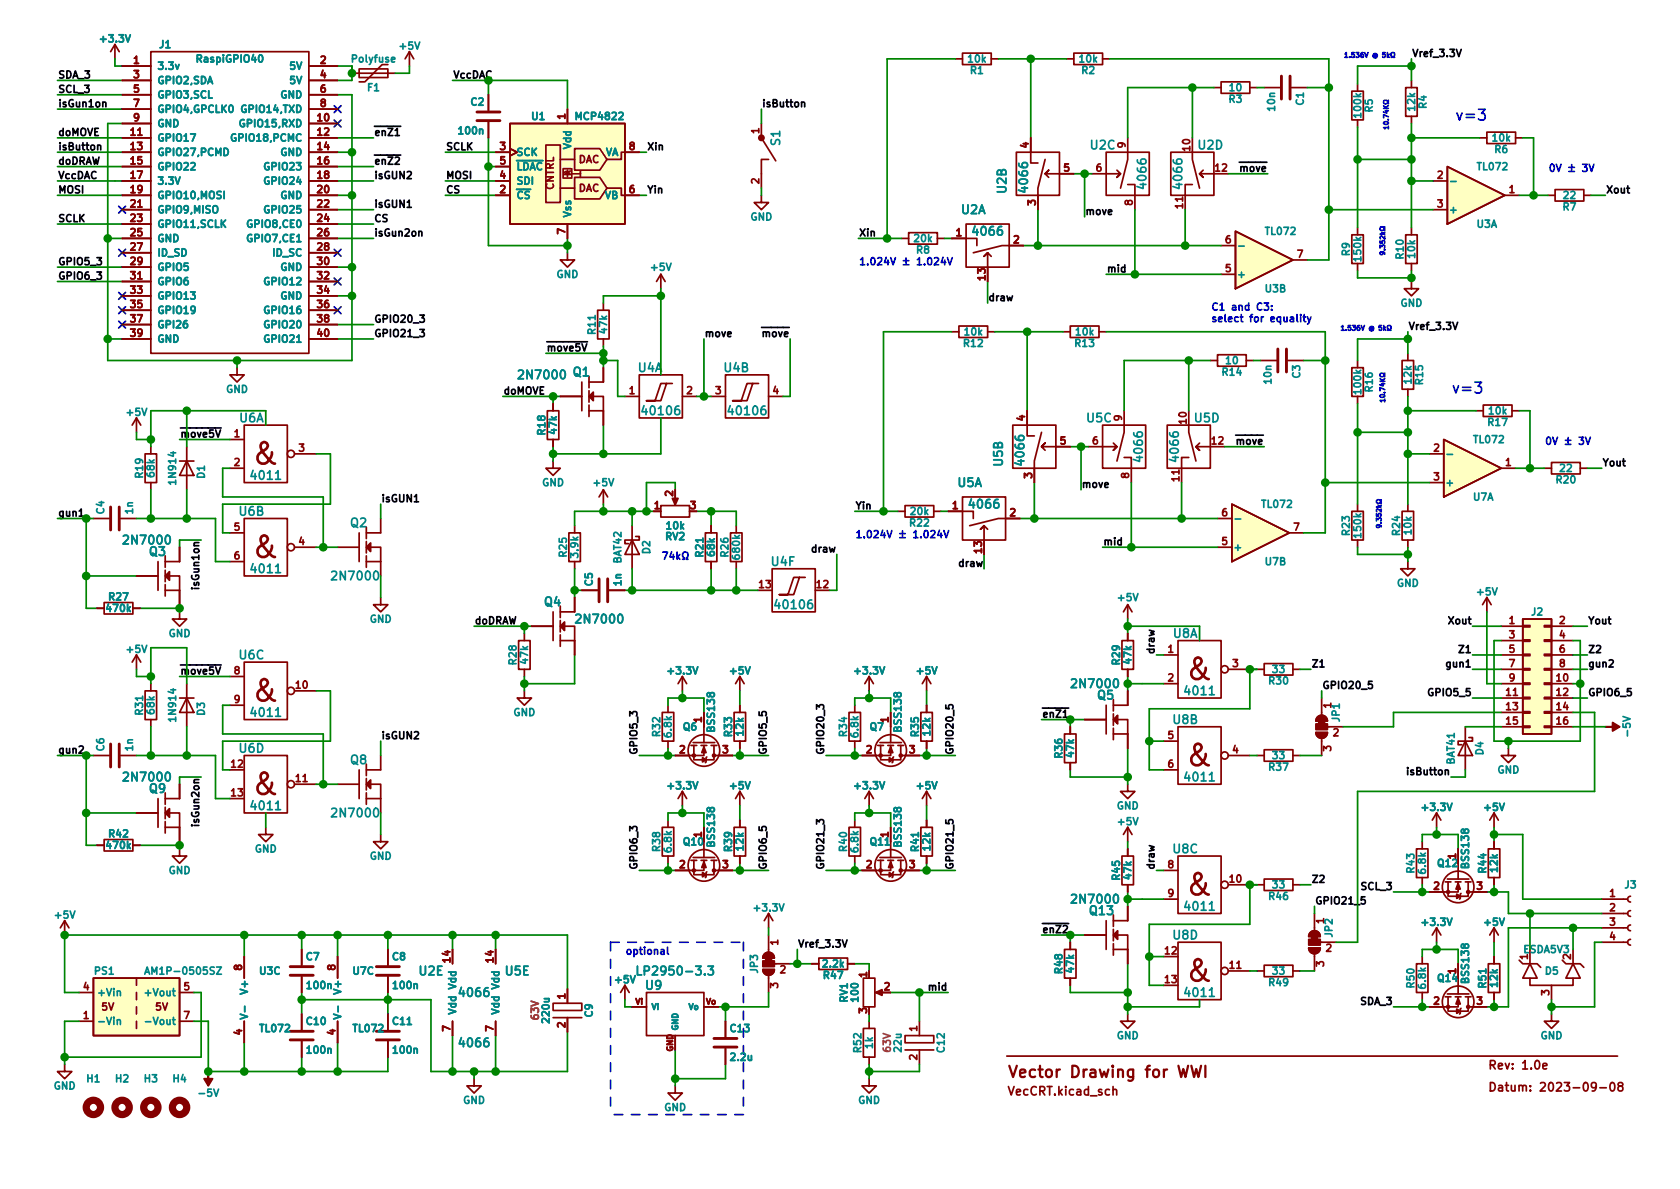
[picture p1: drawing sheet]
<svg xmlns="http://www.w3.org/2000/svg" width="297mm" height="210mm" viewBox="0 0 297 210" stroke-linecap="round" stroke-linejoin="round" font-family="sans-serif">
<defs><g id="words">
<g font-size="5.3" fill="#008484">
<text x="44.4" y="83.3">&amp;</text>
<text x="44.4" y="99.8">&amp;</text>
<text x="44.4" y="125.2">&amp;</text>
<text x="209.5" y="121.4">&amp;</text>
<text x="209.5" y="136.7">&amp;</text>
<text x="44.4" y="141.7">&amp;</text>
<text x="209.5" y="159.5">&amp;</text>
<text x="209.5" y="174.8">&amp;</text>
</g>
<g font-size="2.8" fill="#840000">
<text x="178" y="191.2">Vector</text>
<text x="189.3" y="191.2">Drawing</text>
<text x="202.9" y="191.2">for</text>
<text x="209" y="191.2">WWI</text>
</g>
<g font-size="2.7" fill="#0000c2">
<text x="257.2" y="21.3">v=3</text>
<text x="256.5" y="69.6">v=3</text>
</g>
<g font-size="2.1" fill="#008484">
<text x="138.4" y="26" transform="rotate(-90 138.4 26)">S1</text>
<text x="192.5" y="26.9">U2C</text>
<text x="211.6" y="26.9">U2D</text>
<text x="178.4" y="34.4" transform="rotate(-90 178.4 34.4)">U2B</text>
<text x="182.2" y="34.4" transform="rotate(-90 182.2 34.4)">4066</text>
<text x="203.2" y="33.8" transform="rotate(-90 203.2 33.8)">4066</text>
<text x="209.5" y="33.8" transform="rotate(-90 209.5 33.8)">4066</text>
<text x="169.8" y="38.3">U2A</text>
<text x="171.6" y="42.1">4066</text>
<text x="91.2" y="67.5">2N7000</text>
<text x="101.1" y="67">Q1</text>
<text x="112.6" y="66.2">U4A</text>
<text x="127.7" y="66.2">U4B</text>
<text x="42.1" y="75.1">U6A</text>
<text x="113.1" y="73.9">40106</text>
<text x="128.3" y="73.9">40106</text>
<text x="191.9" y="75.1">U5C</text>
<text x="210.9" y="75.1">U5D</text>
<text x="177.8" y="82.7" transform="rotate(-90 177.8 82.7)">U5B</text>
<text x="181.6" y="82.7" transform="rotate(-90 181.6 82.7)">4066</text>
<text x="202.5" y="82" transform="rotate(-90 202.5 82)">4066</text>
<text x="208.9" y="82" transform="rotate(-90 208.9 82)">4066</text>
<text x="43.9" y="85.3">4011</text>
<text x="169.1" y="86.6">U5A</text>
<text x="42" y="91.6">U6B</text>
<text x="61.7" y="93.7">Q2</text>
<text x="170.9" y="90.4">4066</text>
<text x="21.4" y="96.7">2N7000</text>
<text x="26.2" y="98.8">Q3</text>
<text x="43.9" y="101.8">4011</text>
<text x="136.1" y="100.5">U4F</text>
<text x="58.2" y="103.1">2N7000</text>
<text x="96" y="107.6">Q4</text>
<text x="101.4" y="110.7">2N7000</text>
<text x="136.6" y="108.2">40106</text>
<text x="207.2" y="113.2">U8A</text>
<text x="42" y="117">U6C</text>
<text x="189" y="122.1">2N7000</text>
<text x="193.8" y="124.2">Q5</text>
<text x="209" y="123.4">4011</text>
<text x="43.9" y="127.2">4011</text>
<text x="207.1" y="128.5">U8B</text>
<text x="42" y="133.6">U6D</text>
<text x="61.7" y="135.6">Q8</text>
<text x="21.4" y="138.6">2N7000</text>
<text x="26.2" y="140.7">Q9</text>
<text x="43.9" y="143.7">4011</text>
<text x="209" y="138.6">4011</text>
<text x="58.2" y="145">2N7000</text>
<text x="207.1" y="151.3">U8C</text>
<text x="189" y="160.2">2N7000</text>
<text x="209" y="161.5">4011</text>
<text x="192.4" y="162.3">Q13</text>
<text x="207.1" y="166.6">U8D</text>
<text x="73.8" y="172.9">U2E</text>
<text x="89.1" y="172.9">U5E</text>
<text x="112.2" y="172.9">LP2950-3.3</text>
<text x="80.8" y="176.7">4066</text>
<text x="113.9" y="175.5">U9</text>
<text x="209" y="176.7">4011</text>
<text x="80.8" y="185.6">4066</text>
</g>
<g font-size="2.1" fill="#840000">
<text x="263" y="189.6">Rev:</text>
<text x="269.1" y="189.6">1.0e</text>
<text x="178" y="194.2">VecCRT.kicad_sch</text>
<text x="263" y="193.5">Datum:</text>
<text x="272.2" y="193.5">2023-09-08</text>
</g>
<g font-size="1.8" fill="#008484">
<text x="17.3" y="7.9">+3.3V</text>
<text x="28" y="8.9">J1</text>
<text x="34.4" y="11.4">RaspiGPIO40</text>
<text x="61.9" y="11.4">Polyfuse</text>
<text x="70.3" y="9.1">+5V</text>
<text x="170.8" y="11.4">10k</text>
<text x="190.5" y="11.4">10k</text>
<text x="27.7" y="12.7">3.3v</text>
<text x="27.7" y="15.2">GPIO2,SDA</text>
<text x="27.7" y="17.8">GPIO3,SCL</text>
<text x="49.4" y="17.8">GND</text>
<text x="51" y="12.7">5V</text>
<text x="51" y="15.2">5V</text>
<text x="64.7" y="16.5">F1</text>
<text x="171.3" y="13.5">R1</text>
<text x="191" y="13.5">R2</text>
<text x="217.1" y="16.5">10</text>
<text x="27.7" y="20.3">GPIO4,GPCLK0</text>
<text x="27.7" y="22.9">GND</text>
<text x="42" y="22.9">GPIO15,RXD</text>
<text x="42.3" y="20.3">GPIO14,TXD</text>
<text x="83" y="19.1">C2</text>
<text x="93.7" y="21.6">U1</text>
<text x="101.4" y="21.6">MCP4822</text>
<text x="217" y="18.5">R3</text>
<text x="225.8" y="19.9" transform="rotate(-90 225.8 19.9)">10n</text>
<text x="230.9" y="18.8" transform="rotate(-90 230.9 18.8)">C1</text>
<text x="241.1" y="21.1" transform="rotate(-90 241.1 21.1)">100k</text>
<text x="243.1" y="20.1" transform="rotate(-90 243.1 20.1)">R5</text>
<text x="250.6" y="19.9" transform="rotate(-90 250.6 19.9)">12k</text>
<text x="252.6" y="19.4" transform="rotate(-90 252.6 19.4)">R4</text>
<text x="27.7" y="25.4">GPIO17</text>
<text x="27.7" y="27.9">GPIO27,PCMD</text>
<text x="40.5" y="25.4">GPIO18,PCMC</text>
<text x="49.4" y="27.9">GND</text>
<text x="80.7" y="24.1">100n</text>
<text x="91.2" y="27.9">SCK</text>
<text x="101.4" y="26.5" transform="rotate(-90 101.4 26.5)">Vdd</text>
<text x="107" y="27.9">VA</text>
<text x="263.6" y="25.4">10k</text>
<text x="264" y="27.4">R6</text>
<text x="27.7" y="30.5">GPIO22</text>
<text x="27.7" y="33">3.3V</text>
<text x="27.7" y="35.6">GPIO10,MOSI</text>
<text x="46.4" y="30.5">GPIO23</text>
<text x="46.4" y="33">GPIO24</text>
<text x="49.4" y="35.6">GND</text>
<text x="91.2" y="35.6">~{CS}</text>
<text x="91.2" y="33">SDI</text>
<text x="91.2" y="30.5">~{LDAC}</text>
<text x="106.8" y="35.6">VB</text>
<text x="260.9" y="30.5">TL072</text>
<text x="276.1" y="35.6">22</text>
<text x="27.7" y="38.1">GPIO9,MISO</text>
<text x="27.7" y="40.6">GPIO11,SCLK</text>
<text x="43.4" y="40.6">GPIO8,CE0</text>
<text x="46.4" y="38.1">GPIO25</text>
<text x="101.4" y="38.6" transform="rotate(-90 101.4 38.6)">Vss</text>
<text x="132.5" y="39.4">GND</text>
<text x="223.4" y="41.9">TL072</text>
<text x="256" y="38.1">+</text>
<text x="260.9" y="40.6">U3A</text>
<text x="276.1" y="37.6">R7</text>
<text x="27.7" y="43.2">GND</text>
<text x="27.7" y="45.7">ID_SD</text>
<text x="43.4" y="43.2">GPIO7,CE1</text>
<text x="48" y="45.7">ID_SC</text>
<text x="161.3" y="43.2">20k</text>
<text x="161.8" y="45.2">R8</text>
<text x="239" y="45.5" transform="rotate(-90 239 45.5)">R9</text>
<text x="241.1" y="46.5" transform="rotate(-90 241.1 46.5)">150k</text>
<text x="248.5" y="46.1" transform="rotate(-90 248.5 46.1)">R10</text>
<text x="250.6" y="45.9" transform="rotate(-90 250.6 45.9)">10k</text>
<text x="27.7" y="48.3">GPIO5</text>
<text x="27.7" y="50.8">GPIO6</text>
<text x="27.7" y="53.3">GPIO13</text>
<text x="46.4" y="50.8">GPIO12</text>
<text x="49.4" y="48.3">GND</text>
<text x="49.4" y="53.3">GND</text>
<text x="98.2" y="49.5">GND</text>
<text x="114.8" y="48.3">+5V</text>
<text x="218.6" y="49.5">+</text>
<text x="223.4" y="52.1">U3B</text>
<text x="27.7" y="55.9">GPIO19</text>
<text x="27.7" y="58.4">GPI26</text>
<text x="46.4" y="55.9">GPIO16</text>
<text x="46.4" y="58.4">GPIO20</text>
<text x="105.7" y="59.4" transform="rotate(-90 105.7 59.4)">R11</text>
<text x="107.7" y="59.3" transform="rotate(-90 107.7 59.3)">47k</text>
<text x="170.2" y="59.7">10k</text>
<text x="189.9" y="59.7">10k</text>
<text x="247.5" y="54.6">GND</text>
<text x="27.7" y="61">GND</text>
<text x="46.4" y="61">GPIO21</text>
<text x="170.1" y="61.7">R12</text>
<text x="189.8" y="61.7">R13</text>
<text x="216.4" y="64.8">10</text>
<text x="39.8" y="69.9">GND</text>
<text x="215.8" y="66.8">R14</text>
<text x="225.2" y="68.2" transform="rotate(-90 225.2 68.2)">10n</text>
<text x="230.3" y="67.1" transform="rotate(-90 230.3 67.1)">C3</text>
<text x="241.1" y="70" transform="rotate(-90 241.1 70)">100k</text>
<text x="243.1" y="69.6" transform="rotate(-90 243.1 69.6)">R16</text>
<text x="249.9" y="68.2" transform="rotate(-90 249.9 68.2)">12k</text>
<text x="252" y="68.3" transform="rotate(-90 252 68.3)">R15</text>
<text x="22" y="73.9">+5V</text>
<text x="96.8" y="77.2" transform="rotate(-90 96.8 77.2)">R18</text>
<text x="98.8" y="77.1" transform="rotate(-90 98.8 77.1)">47k</text>
<text x="262.8" y="75.7">R17</text>
<text x="262.9" y="73.7">10k</text>
<text x="260.3" y="78.7">TL072</text>
<text x="275.5" y="83.8">22</text>
<text x="25.7" y="84.8" transform="rotate(-90 25.7 84.8)">R19</text>
<text x="27.7" y="84.7" transform="rotate(-90 27.7 84.7)">68k</text>
<text x="31.5" y="86" transform="rotate(-90 31.5 86)">1N914</text>
<text x="36.6" y="84.8" transform="rotate(-90 36.6 84.8)">D1</text>
<text x="95.7" y="86.4">GND</text>
<text x="104.6" y="86.4">+5V</text>
<text x="255.4" y="86.4">+</text>
<text x="260.3" y="88.9">U7A</text>
<text x="274.9" y="85.9">R20</text>
<text x="18.8" y="91.1" transform="rotate(-90 18.8 91.1)">C4</text>
<text x="23.9" y="91.1" transform="rotate(-90 23.9 91.1)">1n</text>
<text x="117.4" y="95.9">RV2</text>
<text x="117.5" y="94">10k</text>
<text x="160.6" y="93.5">R22</text>
<text x="160.7" y="91.4">20k</text>
<text x="222.8" y="90.2">TL072</text>
<text x="239" y="95" transform="rotate(-90 239 95)">R23</text>
<text x="241.1" y="95.4" transform="rotate(-90 241.1 95.4)">150k</text>
<text x="247.9" y="95" transform="rotate(-90 247.9 95)">R24</text>
<text x="249.9" y="94.8" transform="rotate(-90 249.9 94.8)">10k</text>
<text x="100.6" y="98.8" transform="rotate(-90 100.6 98.8)">R25</text>
<text x="102.6" y="98.9" transform="rotate(-90 102.6 98.9)">3.9k</text>
<text x="110.2" y="99.8" transform="rotate(-90 110.2 99.8)">BAT42</text>
<text x="115.3" y="98.2" transform="rotate(-90 115.3 98.2)">D2</text>
<text x="124.7" y="98.8" transform="rotate(-90 124.7 98.8)">R21</text>
<text x="126.8" y="98.6" transform="rotate(-90 126.8 98.6)">68k</text>
<text x="129.2" y="98.8" transform="rotate(-90 129.2 98.8)">R26</text>
<text x="131.2" y="99.2" transform="rotate(-90 131.2 99.2)">680k</text>
<text x="217.9" y="97.8">+</text>
<text x="223.4" y="100.3">U7B</text>
<text x="19" y="106.6">R27</text>
<text x="105.2" y="103.8" transform="rotate(-90 105.2 103.8)">C5</text>
<text x="110.2" y="103.8" transform="rotate(-90 110.2 103.8)">1n</text>
<text x="197.3" y="106.7">+5V</text>
<text x="246.8" y="104.1">GND</text>
<text x="260.8" y="105.7">+5V</text>
<text x="18.5" y="108.6">470k</text>
<text x="29.7" y="113">GND</text>
<text x="65.2" y="110.5">GND</text>
<text x="270.5" y="109.2">J2</text>
<text x="22" y="115.8">+5V</text>
<text x="91.7" y="117.8" transform="rotate(-90 91.7 117.8)">R28</text>
<text x="93.7" y="117.7" transform="rotate(-90 93.7 117.7)">47k</text>
<text x="117.7" y="119.6">+3.3V</text>
<text x="128.7" y="119.6">+5V</text>
<text x="150.7" y="119.6">+3.3V</text>
<text x="161.7" y="119.6">+5V</text>
<text x="198.4" y="117.8" transform="rotate(-90 198.4 117.8)">R29</text>
<text x="200.4" y="117.7" transform="rotate(-90 200.4 117.7)">47k</text>
<text x="224.7" y="119.4">33</text>
<text x="224.1" y="121.4">R30</text>
<text x="25.7" y="126.7" transform="rotate(-90 25.7 126.7)">R31</text>
<text x="27.7" y="126.6" transform="rotate(-90 27.7 126.6)">68k</text>
<text x="31.5" y="127.9" transform="rotate(-90 31.5 127.9)">1N914</text>
<text x="36.6" y="126.7" transform="rotate(-90 36.6 126.7)">D3</text>
<text x="90.6" y="127">GND</text>
<text x="117.1" y="130.5" transform="rotate(-90 117.1 130.5)">R32</text>
<text x="119.1" y="130.7" transform="rotate(-90 119.1 130.7)">6.8k</text>
<text x="120.6" y="129.5">Q6</text>
<text x="126.8" y="129.7" transform="rotate(-90 126.8 129.7)">BSS138</text>
<text x="129.8" y="130.5" transform="rotate(-90 129.8 130.5)">R33</text>
<text x="131.8" y="130.4" transform="rotate(-90 131.8 130.4)">12k</text>
<text x="150.1" y="130.5" transform="rotate(-90 150.1 130.5)">R34</text>
<text x="152.2" y="130.7" transform="rotate(-90 152.2 130.7)">6.8k</text>
<text x="153.6" y="129.5">Q7</text>
<text x="159.8" y="129.7" transform="rotate(-90 159.8 129.7)">BSS138</text>
<text x="162.8" y="130.5" transform="rotate(-90 162.8 130.5)">R35</text>
<text x="164.9" y="130.4" transform="rotate(-90 164.9 130.4)">12k</text>
<text x="237.2" y="127.9" transform="rotate(-90 237.2 127.9)">JP1</text>
<text x="288.7" y="130.6" transform="rotate(-90 288.7 130.6)">-5V</text>
<text x="18.8" y="133" transform="rotate(-90 18.8 133)">C6</text>
<text x="23.9" y="133" transform="rotate(-90 23.9 133)">1n</text>
<text x="188.2" y="134.3" transform="rotate(-90 188.2 134.3)">R36</text>
<text x="190.3" y="134.2" transform="rotate(-90 190.3 134.2)">47k</text>
<text x="224.1" y="136.7">R37</text>
<text x="224.7" y="134.6">33</text>
<text x="257.6" y="135.4" transform="rotate(-90 257.6 135.4)">BAT41</text>
<text x="262.6" y="133.7" transform="rotate(-90 262.6 133.7)">D4</text>
<text x="264.6" y="137.2">GND</text>
<text x="117.7" y="140">+3.3V</text>
<text x="128.7" y="140">+5V</text>
<text x="150.7" y="140">+3.3V</text>
<text x="161.7" y="140">+5V</text>
<text x="197.3" y="143.5">GND</text>
<text x="251" y="143.8">+3.3V</text>
<text x="262.1" y="143.8">+5V</text>
<text x="19" y="148.5">R42</text>
<text x="120.6" y="149.9">Q10</text>
<text x="153.6" y="149.9">Q11</text>
<text x="197.3" y="146.3">+5V</text>
<text x="18.5" y="150.5">470k</text>
<text x="29.7" y="154.9">GND</text>
<text x="44.9" y="151.1">GND</text>
<text x="65.2" y="152.4">GND</text>
<text x="117.1" y="150.8" transform="rotate(-90 117.1 150.8)">R38</text>
<text x="119.1" y="151" transform="rotate(-90 119.1 151)">6.8k</text>
<text x="126.8" y="150" transform="rotate(-90 126.8 150)">BSS138</text>
<text x="129.8" y="150.8" transform="rotate(-90 129.8 150.8)">R39</text>
<text x="131.8" y="150.7" transform="rotate(-90 131.8 150.7)">12k</text>
<text x="150.1" y="150.8" transform="rotate(-90 150.1 150.8)">R40</text>
<text x="152.2" y="151" transform="rotate(-90 152.2 151)">6.8k</text>
<text x="159.8" y="150" transform="rotate(-90 159.8 150)">BSS138</text>
<text x="162.8" y="150.8" transform="rotate(-90 162.8 150.8)">R41</text>
<text x="164.9" y="150.7" transform="rotate(-90 164.9 150.7)">12k</text>
<text x="198.4" y="155.9" transform="rotate(-90 198.4 155.9)">R45</text>
<text x="200.4" y="155.8" transform="rotate(-90 200.4 155.8)">47k</text>
<text x="250.5" y="154.6" transform="rotate(-90 250.5 154.6)">R43</text>
<text x="252.5" y="154.8" transform="rotate(-90 252.5 154.8)">6.8k</text>
<text x="253.9" y="153.7">Q12</text>
<text x="260.1" y="153.8" transform="rotate(-90 260.1 153.8)">BSS138</text>
<text x="263.1" y="154.6" transform="rotate(-90 263.1 154.6)">R44</text>
<text x="265.2" y="154.5" transform="rotate(-90 265.2 154.5)">12k</text>
<text x="132.9" y="161.5">+3.3V</text>
<text x="224.1" y="159.5">R46</text>
<text x="224.7" y="157.5">33</text>
<text x="287" y="157.5">J3</text>
<text x="9.3" y="162.8">+5V</text>
<text x="236" y="166" transform="rotate(-90 236 166)">JP2</text>
<text x="251" y="164.1">+3.3V</text>
<text x="262.1" y="164.1">+5V</text>
<text x="16.4" y="172.7">PS1</text>
<text x="25.3" y="172.7">AM1P-0505SZ</text>
<text x="45.6" y="172.7">U3C</text>
<text x="53.9" y="170.2">C7</text>
<text x="62.2" y="172.7">U7C</text>
<text x="69.1" y="170.2">C8</text>
<text x="134.4" y="172.3" transform="rotate(-90 134.4 172.3)">JP3</text>
<text x="145.1" y="171.5">2.2k</text>
<text x="145.3" y="173.5">R47</text>
<text x="188.2" y="172.4" transform="rotate(-90 188.2 172.4)">R48</text>
<text x="190.3" y="172.3" transform="rotate(-90 190.3 172.3)">47k</text>
<text x="224.7" y="172.7">33</text>
<text x="253.9" y="174">Q14</text>
<text x="269.2" y="168.9">ESDA5V3</text>
<text x="273" y="172.7">D5</text>
<text x="17" y="176.5">+Vin</text>
<text x="25.3" y="176.5">+Vout</text>
<text x="44.2" y="176.1" transform="rotate(-90 44.2 176.1)">V+</text>
<text x="53.9" y="175.3">100n</text>
<text x="60.7" y="176.1" transform="rotate(-90 60.7 176.1)">V+</text>
<text x="69.1" y="175.3">100n</text>
<text x="81" y="179.6" transform="rotate(-90 81 179.6)">Vdd</text>
<text x="81" y="175.1" transform="rotate(-90 81 175.1)">Vdd</text>
<text x="88.7" y="179.6" transform="rotate(-90 88.7 179.6)">Vdd</text>
<text x="88.7" y="175.1" transform="rotate(-90 88.7 175.1)">Vdd</text>
<text x="108.4" y="174.2">+5V</text>
<text x="150.2" y="177.4" transform="rotate(-90 150.2 177.4)">RV1</text>
<text x="152.2" y="177.5" transform="rotate(-90 152.2 177.5)">100</text>
<text x="224.1" y="174.8">R49</text>
<text x="250.5" y="175" transform="rotate(-90 250.5 175)">R50</text>
<text x="252.5" y="175.1" transform="rotate(-90 252.5 175.1)">6.8k</text>
<text x="260.1" y="174.2" transform="rotate(-90 260.1 174.2)">BSS138</text>
<text x="263.1" y="175" transform="rotate(-90 263.1 175)">R51</text>
<text x="265.2" y="174.8" transform="rotate(-90 265.2 174.8)">12k</text>
<text x="17" y="181.6">-Vin</text>
<text x="25.3" y="181.6">-Vout</text>
<text x="44.2" y="180.5" transform="rotate(-90 44.2 180.5)">V-</text>
<text x="45.6" y="182.9">TL072</text>
<text x="53.9" y="181.6">C10</text>
<text x="60.7" y="180.5" transform="rotate(-90 60.7 180.5)">V-</text>
<text x="62.2" y="182.9">TL072</text>
<text x="69.1" y="181.6">C11</text>
<text x="97.5" y="181.2" transform="rotate(-90 97.5 181.2)">220u</text>
<text x="105.2" y="180.1" transform="rotate(-90 105.2 180.1)">C9</text>
<text x="128.8" y="182.9">C13</text>
<text x="154.7" y="185.7" transform="rotate(-90 154.7 185.7)">1k</text>
<text x="197.3" y="184.2">GND</text>
<text x="272.2" y="184.2">GND</text>
<text x="15.1" y="191.8">H1</text>
<text x="20.2" y="191.8">H2</text>
<text x="25.2" y="191.8">H3</text>
<text x="30.3" y="191.8">H4</text>
<text x="53.9" y="186.7">100n</text>
<text x="69.1" y="186.7">100n</text>
<text x="128.8" y="188">2.2u</text>
<text x="152.7" y="186.4" transform="rotate(-90 152.7 186.4)">R52</text>
<text x="159.8" y="186.3" transform="rotate(-90 159.8 186.3)">22u</text>
<text x="167.4" y="186.4" transform="rotate(-90 167.4 186.4)">C12</text>
<text x="9.3" y="193">GND</text>
<text x="34.7" y="194.3">-5V</text>
<text x="81.7" y="195.6">GND</text>
<text x="117.3" y="196.9">GND</text>
<text x="151.6" y="195.6">GND</text>
</g>
<g font-size="1.8" fill="#840000">
<text x="23.4" y="11.3">1</text>
<text x="56.4" y="11.3">2</text>
<text x="23.4" y="13.8">3</text>
<text x="23.4" y="16.4">5</text>
<text x="56.4" y="13.8">4</text>
<text x="56.4" y="16.4">6</text>
<text x="22.8" y="24">11</text>
<text x="23.4" y="18.9">7</text>
<text x="23.4" y="21.4">9</text>
<text x="55.8" y="21.4">10</text>
<text x="55.8" y="24">12</text>
<text x="56.4" y="18.9">8</text>
<text x="99.9" y="21.3" transform="rotate(-90 99.9 21.3)">1</text>
<text x="134.2" y="23.9" transform="rotate(-90 134.2 23.9)">1</text>
<text x="22.8" y="26.5">13</text>
<text x="22.8" y="29.1">15</text>
<text x="55.8" y="26.5">14</text>
<text x="55.8" y="29.1">16</text>
<text x="88.1" y="26.5">3</text>
<text x="88.1" y="29.1">5</text>
<text x="102.2" y="29.2">DAC</text>
<text x="111" y="26.5">8</text>
<text x="181.8" y="26.4" transform="rotate(-90 181.8 26.4)">4</text>
<text x="199" y="26.4" transform="rotate(-90 199 26.4)">9</text>
<text x="210.4" y="27" transform="rotate(-90 210.4 27)">10</text>
<text x="22.8" y="31.6">17</text>
<text x="22.8" y="34.1">19</text>
<text x="55.8" y="31.6">18</text>
<text x="55.8" y="34.1">20</text>
<text x="88.1" y="34.1">2</text>
<text x="88.1" y="31.6">4</text>
<text x="98.3" y="33.7" transform="rotate(-90 98.3 33.7)">CNTRL</text>
<text x="102.2" y="34.3">DAC</text>
<text x="111" y="34.1">6</text>
<text x="134.2" y="32.8" transform="rotate(-90 134.2 32.8)">2</text>
<text x="187.8" y="30.3">5</text>
<text x="193.6" y="30.3">6</text>
<text x="214.5" y="30.3">12</text>
<text x="253.9" y="31.6">2</text>
<text x="266.6" y="34.1">1</text>
<text x="22.8" y="36.7">21</text>
<text x="22.8" y="39.2">23</text>
<text x="22.8" y="41.8">25</text>
<text x="55.8" y="36.7">22</text>
<text x="55.8" y="39.2">24</text>
<text x="55.8" y="41.8">26</text>
<text x="99.9" y="41.6" transform="rotate(-90 99.9 41.6)">7</text>
<text x="168.8" y="41.8">1</text>
<text x="183.1" y="36.6" transform="rotate(-90 183.1 36.6)">3</text>
<text x="200.3" y="36.6" transform="rotate(-90 200.3 36.6)">8</text>
<text x="209.1" y="37.2" transform="rotate(-90 209.1 37.2)">11</text>
<text x="253.9" y="36.7">3</text>
<text x="22.8" y="44.3">27</text>
<text x="22.8" y="46.8">29</text>
<text x="55.8" y="44.3">28</text>
<text x="55.8" y="46.8">30</text>
<text x="178.9" y="43">2</text>
<text x="216.4" y="43">6</text>
<text x="229.1" y="45.6">7</text>
<text x="22.8" y="49.4">31</text>
<text x="22.8" y="51.9">33</text>
<text x="55.8" y="49.4">32</text>
<text x="55.8" y="51.9">34</text>
<text x="174.2" y="49.9" transform="rotate(-90 174.2 49.9)">13</text>
<text x="216.4" y="48.1">5</text>
<text x="22.8" y="54.5">35</text>
<text x="22.8" y="57">37</text>
<text x="22.8" y="59.5">39</text>
<text x="55.8" y="54.5">36</text>
<text x="55.8" y="57">38</text>
<text x="55.8" y="59.5">40</text>
<text x="111" y="69.7">1</text>
<text x="121.2" y="69.7">2</text>
<text x="126.2" y="69.7">3</text>
<text x="136.4" y="69.7">4</text>
<text x="181.2" y="74.7" transform="rotate(-90 181.2 74.7)">4</text>
<text x="198.3" y="74.7" transform="rotate(-90 198.3 74.7)">9</text>
<text x="209.8" y="75.3" transform="rotate(-90 209.8 75.3)">10</text>
<text x="41.2" y="82.4">2</text>
<text x="52.6" y="79.9">3</text>
<text x="187.2" y="78.6">5</text>
<text x="192.9" y="78.6">6</text>
<text x="213.9" y="78.6">12</text>
<text x="253.2" y="79.9">2</text>
<text x="265.9" y="82.4">1</text>
<text x="119" y="88" transform="rotate(-90 119 88)">2</text>
<text x="182.5" y="84.8" transform="rotate(-90 182.5 84.8)">3</text>
<text x="199.6" y="84.8" transform="rotate(-90 199.6 84.8)">8</text>
<text x="208.5" y="85.4" transform="rotate(-90 208.5 85.4)">11</text>
<text x="253.2" y="84.9">3</text>
<text x="41.2" y="93.8">5</text>
<text x="115.4" y="90">1</text>
<text x="121.8" y="90">3</text>
<text x="168.2" y="90">1</text>
<text x="178.3" y="91.3">2</text>
<text x="215.8" y="91.3">6</text>
<text x="228.5" y="93.8">7</text>
<text x="41.2" y="98.9">6</text>
<text x="52.6" y="96.4">4</text>
<text x="173.6" y="98.1" transform="rotate(-90 173.6 98.1)">13</text>
<text x="215.8" y="96.4">5</text>
<text x="133.9" y="104">13</text>
<text x="144.1" y="104">12</text>
<text x="266.6" y="110.3">1</text>
<text x="266.6" y="112.9">3</text>
<text x="275.5" y="110.3">2</text>
<text x="275.5" y="112.9">4</text>
<text x="206.3" y="115.4">1</text>
<text x="217.7" y="118">3</text>
<text x="266.6" y="115.4">5</text>
<text x="266.6" y="118">7</text>
<text x="275.5" y="115.4">6</text>
<text x="275.5" y="118">8</text>
<text x="41.2" y="124.3">9</text>
<text x="52" y="121.8">10</text>
<text x="206.3" y="120.5">2</text>
<text x="236.1" y="125.5" transform="rotate(-90 236.1 125.5)">1</text>
<text x="266" y="123">11</text>
<text x="266" y="125.6">13</text>
<text x="266.6" y="120.5">9</text>
<text x="274.9" y="120.5">10</text>
<text x="274.9" y="123">12</text>
<text x="274.9" y="125.6">14</text>
<text x="124.1" y="128" transform="rotate(-90 124.1 128)">1</text>
<text x="157.1" y="128" transform="rotate(-90 157.1 128)">1</text>
<text x="206.3" y="130.7">5</text>
<text x="266" y="128.1">15</text>
<text x="274.9" y="128.1">16</text>
<text x="40.5" y="135.7">12</text>
<text x="119.9" y="133.2">2</text>
<text x="127.5" y="133.2">3</text>
<text x="152.9" y="133.2">2</text>
<text x="160.5" y="133.2">3</text>
<text x="206.3" y="135.7">6</text>
<text x="217.7" y="133.2">4</text>
<text x="40.5" y="140.8">13</text>
<text x="52" y="138.3">11</text>
<text x="124.1" y="148.3" transform="rotate(-90 124.1 148.3)">1</text>
<text x="157.1" y="148.3" transform="rotate(-90 157.1 148.3)">1</text>
<text x="119.9" y="153.5">2</text>
<text x="127.5" y="153.5">3</text>
<text x="152.9" y="153.5">2</text>
<text x="160.5" y="153.5">3</text>
<text x="206.3" y="153.5">8</text>
<text x="257.4" y="152.1" transform="rotate(-90 257.4 152.1)">1</text>
<text x="206.3" y="158.6">9</text>
<text x="217.1" y="156.1">10</text>
<text x="253.2" y="157.3">2</text>
<text x="260.9" y="157.3">3</text>
<text x="284.4" y="158.6">1</text>
<text x="284.4" y="161.1">2</text>
<text x="138.3" y="167.4" transform="rotate(-90 138.3 167.4)">1</text>
<text x="234.9" y="163.6" transform="rotate(-90 234.9 163.6)">1</text>
<text x="284.4" y="163.7">3</text>
<text x="284.4" y="166.2">4</text>
<text x="42.8" y="171.8" transform="rotate(-90 42.8 171.8)">8</text>
<text x="59.3" y="171.8" transform="rotate(-90 59.3 171.8)">8</text>
<text x="79.6" y="170.5" transform="rotate(-90 79.6 170.5)">14</text>
<text x="87.2" y="170.5" transform="rotate(-90 87.2 170.5)">14</text>
<text x="153.3" y="173.1" transform="rotate(-90 153.3 173.1)">1</text>
<text x="205.6" y="168.8">12</text>
<text x="205.6" y="173.8">13</text>
<text x="217.1" y="171.3">11</text>
<text x="257.4" y="172.5" transform="rotate(-90 257.4 172.5)">1</text>
<text x="270.1" y="169.9" transform="rotate(-90 270.1 169.9)">1</text>
<text x="277.7" y="169.9" transform="rotate(-90 277.7 169.9)">2</text>
<text x="14.5" y="175.1">4</text>
<text x="17.7" y="179.1">5V</text>
<text x="27.3" y="179.1">5V</text>
<text x="32.3" y="175.1">5</text>
<text x="99.9" y="176.9" transform="rotate(-90 99.9 176.9)">1</text>
<text x="153.3" y="179.4" transform="rotate(-90 153.3 179.4)">3</text>
<text x="156.1" y="175.1">2</text>
<text x="253.2" y="177.6">2</text>
<text x="260.9" y="177.6">3</text>
<text x="273.9" y="176.3" transform="rotate(-90 273.9 176.3)">3</text>
<text x="14.5" y="180.2">1</text>
<text x="32.3" y="180.2">7</text>
<text x="42.8" y="183.3" transform="rotate(-90 42.8 183.3)">4</text>
<text x="59.3" y="183.3" transform="rotate(-90 59.3 183.3)">4</text>
<text x="79.6" y="182.6" transform="rotate(-90 79.6 182.6)">7</text>
<text x="87.2" y="182.6" transform="rotate(-90 87.2 182.6)">7</text>
<text x="99.9" y="182" transform="rotate(-90 99.9 182)">2</text>
<text x="162.2" y="182.6" transform="rotate(-90 162.2 182.6)">1</text>
<text x="162.2" y="187.7" transform="rotate(-90 162.2 187.7)">2</text>
</g>
<g font-size="1.8">
<text x="249.6" y="10.1">Vref_3.3V</text>
<text x="10.2" y="13.9">SDA_3</text>
<text x="10.2" y="16.4">SCL_3</text>
<text x="80" y="13.9">VccDAC</text>
<text x="10.2" y="18.9">isGun1on</text>
<text x="134.6" y="18.9">isButton</text>
<text x="10.2" y="24">doMOVE</text>
<text x="10.2" y="26.6">isButton</text>
<text x="10.2" y="29.1">doDRAW</text>
<text x="66" y="24">~{enZ1}</text>
<text x="66" y="29.1">~{enZ2}</text>
<text x="78.7" y="26.6">SCLK</text>
<text x="114.3" y="26.6">Xin</text>
<text x="10.2" y="34.2">MOSI</text>
<text x="10.2" y="31.6">VccDAC</text>
<text x="66" y="31.6">isGUN2</text>
<text x="78.7" y="34.2">CS</text>
<text x="78.7" y="31.6">MOSI</text>
<text x="114.3" y="34.2">Yin</text>
<text x="219" y="30.4">~{move}</text>
<text x="283.8" y="34.2">Xout</text>
<text x="10.2" y="39.3">SCLK</text>
<text x="66" y="39.3">CS</text>
<text x="66" y="41.8">isGun2on</text>
<text x="66" y="36.7">isGUN1</text>
<text x="151.8" y="41.8">Xin</text>
<text x="191.8" y="38">move</text>
<text x="10.2" y="46.9">GPIO5_3</text>
<text x="10.2" y="49.4">GPIO6_3</text>
<text x="174.6" y="53.2">draw</text>
<text x="195.6" y="48.2">mid</text>
<text x="66" y="57">GPIO20_3</text>
<text x="66" y="59.6">GPIO21_3</text>
<text x="124.5" y="59.6">move</text>
<text x="134.5" y="59.6">~{move}</text>
<text x="248.9" y="58.3">Vref_3.3V</text>
<text x="96.5" y="62.1">~{move5V}</text>
<text x="88.9" y="69.7">doMOVE</text>
<text x="31.7" y="77.4">~{move5V} 1</text>
<text x="218.3" y="78.6">~{move}</text>
<text x="283.2" y="82.4">Yout</text>
<text x="67.3" y="88.8">isGUN1</text>
<text x="191.1" y="86.3">move</text>
<text x="10.2" y="91.3">gun1</text>
<text x="151.1" y="90.1">Yin</text>
<text x="143.2" y="97.7">draw</text>
<text x="169.3" y="100.2">draw</text>
<text x="194.9" y="96.4">mid</text>
<text x="35.2" y="104.5" transform="rotate(-90 35.2 104.5)">isGun1on</text>
<text x="83.8" y="110.4">doDRAW</text>
<text x="255.8" y="110.4">Xout</text>
<text x="280.7" y="110.4">Yout</text>
<text x="31.7" y="119.3">~{move5V} 8</text>
<text x="204.1" y="115.8" transform="rotate(-90 204.1 115.8)">draw</text>
<text x="231.8" y="118">Z1</text>
<text x="255.4" y="118">gun1</text>
<text x="257.6" y="115.5">Z1</text>
<text x="280.7" y="118">gun2</text>
<text x="280.7" y="115.5">Z2</text>
<text x="233.7" y="121.8">GPIO20_5</text>
<text x="252.2" y="123.1">GPIO5_5</text>
<text x="280.7" y="123.1">GPIO6_5</text>
<text x="67.3" y="130.7">isGUN2</text>
<text x="10.2" y="133.2">gun2</text>
<text x="112.7" y="133.6" transform="rotate(-90 112.7 133.6)">GPIO5_3</text>
<text x="135.5" y="133.6" transform="rotate(-90 135.5 133.6)">GPIO5_5</text>
<text x="145.7" y="133.6" transform="rotate(-90 145.7 133.6)">GPIO20_3</text>
<text x="168.6" y="133.6" transform="rotate(-90 168.6 133.6)">GPIO20_5</text>
<text x="248.4" y="137.1">isButton</text>
<text x="35.2" y="146.4" transform="rotate(-90 35.2 146.4)">isGun2on</text>
<text x="112.7" y="153.9" transform="rotate(-90 112.7 153.9)">GPIO6_3</text>
<text x="135.5" y="153.9" transform="rotate(-90 135.5 153.9)">GPIO6_5</text>
<text x="145.7" y="153.9" transform="rotate(-90 145.7 153.9)">GPIO21_3</text>
<text x="168.6" y="153.9" transform="rotate(-90 168.6 153.9)">GPIO21_5</text>
<text x="204.1" y="153.9" transform="rotate(-90 204.1 153.9)">draw</text>
<text x="231.8" y="156.1">Z2</text>
<text x="232.4" y="159.9">GPIO21_5</text>
<text x="240.4" y="157.4">SCL_3</text>
<text x="141" y="167.5">Vref_3.3V</text>
<text x="163.9" y="175.2">mid</text>
<text x="240.3" y="177.7">SDA_3</text>
</g>
<g font-size="1.8" fill="#0000c2">
<text x="273.7" y="30.4">0V</text>
<text x="151.8" y="46.9">1.024V</text>
<text x="214" y="54.9">C1</text>
<text x="214" y="57">select</text>
<text x="217.7" y="54.9">and</text>
<text x="221" y="57">for</text>
<text x="222.5" y="54.9">C3:</text>
<text x="224.9" y="57">equality</text>
<text x="273" y="78.6">0V</text>
<text x="151.1" y="95.1">1.024V</text>
<text x="110.5" y="168.8">optional</text>
</g>
<g font-size="1.8" fill="#008400">
<text x="184.1" y="126.9">~{enZ1}</text>
<text x="184.1" y="165">~{enZ2}</text>
</g>
<g font-size="1.8" fill="#840084">
<text x="95.6" y="180.6" transform="rotate(-90 95.6 180.6)">63V</text>
<text x="157.9" y="186.3" transform="rotate(-90 157.9 186.3)">63V</text>
</g>
<g font-size="1.4" fill="#840000">
<text x="112.2" y="177.6">Vi</text>
<text x="124.7" y="177.6">Vo</text>
<text x="119" y="186.1" transform="rotate(-90 119 186.1)">GND</text>
</g>
<g font-size="1.4" fill="#008484">
<text x="115.1" y="178.9">Vi</text>
<text x="121.6" y="178.9">Vo</text>
<text x="120.2" y="182.4" transform="rotate(-90 120.2 182.4)">GND</text>
</g>
<g font-size="1.2" fill="#0000c2">
<text x="237.5" y="10.2">1.536V</text>
<text x="242.7" y="10.2">@</text>
<text x="236.9" y="58.4">1.536V</text>
<text x="242.1" y="58.4">@</text>
</g>
</g></defs>
<g fill="none" stroke="#840000" stroke-width=".3">
<path d="M20.3 7.9l-.7 1.2M20.3 7.9v2.5M20.3 7.9l.8 1.2M21.6 11.7h5.1M21.6 14.2h5.1M21.6 16.8h5.1M21.6 19.3h5.1M26.7 9.1h27.9v53.4h-27.9zM54.6 11.7h5.1M54.6 14.2h5.1M54.6 16.8h5.1M54.6 19.3h5.1"/>
<path d="M62.2 12.9h7.6M63.5 12.2h5.1v1.5h-5.1zM68.6 11.4h-1l-3.1 3.1h-1M72.4 9.1l-.8 1.3M72.4 9.1v2.6M72.4 9.1l.8 1.3M86.4 16.8v2.8M100.3 19.3v2.5M168.9 10.4h1.3M170.2 9.4h5.1v2h-5.1zM175.3 10.4h1.2M188.6 10.4h1.3"/>
<path d="M189.9 9.4h5v2h-5zM194.9 10.4h1.3M214.6 15.5h1.3M215.9 14.5h5.1v2h-5.1zM221 15.5h1.2M223.5 15.5h2.8M228.3 15.5h2.8M239 16.1h2v5.1h-2zM240 14.9v1.2M248.5 15.5h2.1v5.1h-2.1zM249.6 14.2v1.3M21.6 21.8h5.1"/>
<path d="M21.6 24.4h5.1M21.6 26.9h5.1M21.6 29.5h5.1M21.6 32h5.1M21.6 34.5h5.1M21.6 37.1h5.1M21.6 39.6h5.1M24.4 23.9h.7M24.4 36.6h.7M54.6 21.8h5.1M54.6 24.4h5.1M54.6 26.9h5.1"/>
<path d="M54.6 29.5h5.1M54.6 32h5.1M54.6 34.5h5.1M54.6 37.1h5.1M54.6 39.6h5.1M86.4 21.6v2.8M87.6 26.9h2.6M87.6 29.5h2.6M87.6 32h2.6M87.6 34.5h2.6M90.2 21.8h20.3v17.8h-20.3zM90.2 26.3l1.2 .6-1.2 .7"/>
<path d="M96.5 25.6h2.6v10.2h-2.6zM99.1 33.3h2.5M99.1 28.2h2.5M99.6 29.8h1.5v1.7h-1.5zM100.3 30.3l.5 .6h-1zM100.3 30.1v1.1M100.3 39.6v2.6M100.8 30.2l-.1 .1h-.8l-.1 .2M101.6 31.4h4.4l1.3 1.9-1.3 1.9h-4.4zM101.6 26.3h4.4l1.3 1.9-1.3 1.9h-4.4zM102.6 30.2v.5h-1.5M102.6 30.6v.8"/>
<path d="M107.3 33.3h2.6v1.2h3.1M113 26.9h-3.1v1.3h-2.6M134.6 34.5v1.3h1.3l-1.3 1.3-1.3-1.3h1.3M134.6 21.8v2.6l2.6 4M135.9 28.2h-1.3v5.1M170.8 39.6h7.6v7.6h-7.6zM179.7 26.9h7.6v7.6h-7.6zM182.2 24.4v4.4h1.3M184.8 28.2l-1.3 5.1v3.8M189.9 30.7h-5.1l.6-.6-.6 .6 .6 .7M195.6 26.9h7.6v7.6h-7.6zM197.5 30.1l.6 .6-.6 .7 .6-.7h-5.1"/>
<path d="M199.4 32.6h1.3v4.5M199.4 24.4v3.8l-1.3 5.1M207 26.9h7.6v7.6h-7.6zM209.1 34.8v.8M210.8 32.6h-1.3v4.5M210.8 24.4v3.8l1.3 5.1M212.7 30.1l-.6 .6 .6 .7-.6-.7h5.1M240 21.2v1.3M249.6 20.6v1.2M253.4 32h2.5M253.4 37.1h2.5M255.9 29.5l10.2 5-10.2 5.1z"/>
<path d="M261.6 24.4h1.3M262.9 23.4h5.1v2h-5.1zM266.1 34.5h2.5M268 24.4h1.2M273.7 34.5h1.3M275 33.5h5v2.1h-5zM280 34.5h1.3M21.6 42.2h5.1M21.6 44.7h5.1M21.6 47.2h5.1M21.6 49.8h5.1M21.6 52.3h5.1"/>
<path d="M21.6 54.9h5.1M21.6 57.4h5.1M21.6 59.9h5.1M24.4 49.3h.7M54.6 42.2h5.1M54.6 44.7h5.1M54.6 47.2h5.1M54.6 49.8h5.1M54.6 52.3h5.1M54.6 54.9h5.1M54.6 57.4h5.1M54.6 59.9h5.1"/>
<path d="M100.3 44.7v1.3h1.3l-1.3 1.2-1.2-1.2h1.2M105.7 54.9h2v5h-2zM106.7 53.6v1.3M106.7 59.9v1.3M116.8 48.5l-.7 1.3M116.8 48.5v2.5M116.8 48.5l.8 1.3M159.4 42.2h1.3M160.7 41.1h5v2.1h-5zM165.7 42.2h1.3M168.3 42.2h4.4v1.2M168.3 58.7h1.2"/>
<path d="M169.5 57.7h5.1v2h-5.1zM174.6 58.7h1.3M175.3 45.3l-.7-.6-.6 .6 .6-.6v5.1M181 43.4h-3.8l-5.1 1.3M188 58.7h1.2M189.2 57.7h5.1v2h-5.1zM194.3 58.7h1.3M215.9 43.4h2.5M215.9 48.5h2.5M218.4 40.9l10.2 5.1-10.2 5zM228.6 46h2.5M239 41.5h2v5.1h-2z"/>
<path d="M240 40.3v1.2M240 46.6v1.3M248.5 41.5h2.1v5.1h-2.1zM249.6 49.8v1.2h1.2l-1.2 1.3-1.3-1.3h1.3M249.6 40.3v1.2M249.6 46.6v1.3M24.1 73.9v2.5M24.1 73.9l-.7 1.3M24.1 73.9l.8 1.3M26.7 79v1.3M33 79v7.6M40.6 77.7h2.6"/>
<path d="M41.9 65v1.3h1.3l-1.3 1.3-1.3-1.3h1.3M43.2 75.2h7.6v10.1h-7.6zM96.8 72.6h2v5.1h-2zM97.8 71.4v1.2M97.8 77.7v1.3M99.1 70.1h3.8M102.9 67.6v5M104.1 66.5v2.1M104.1 69.1v2M104.1 71.6v2.1M104.1 72.6h2.6M104.9 70.1h1.8v2.5"/>
<path d="M106.7 65v2.6h-2.6M106.7 72.6v2.6M110.5 70.1h2.5M113 66.3h7.6v7.6h-7.6zM117.9 67.8l-1.1 3.1h-2.5h1.5l1-3.1h2.1M120.6 70.1h2.6M125.7 70.1h2.6M128.3 66.3h7.6v7.6h-7.6zM133.1 67.8l-1 3.1h-2.6h1.6l1-3.1h2M135.9 70.1h2.5M179.1 75.2h7.6v7.6h-7.6zM181.6 72.6v4.5h1.3"/>
<path d="M184.1 76.4l-1.2 5.1v3.8M189.2 79h-5.1l.7-.6-.7 .6 .7 .6M194.9 75.2h7.7v7.6h-7.7zM196.8 78.4l.7 .6-.7 .6 .7-.6h-5.1M198.8 72.6v3.8l-1.3 5.1M206.4 75.2h7.6v7.6h-7.6zM210.2 72.6v3.8l1.3 5.1M212.1 78.4l-.6 .6 .6 .6-.6-.6h5M214 63.7h1.3M215.3 62.7h5v2.1h-5zM220.3 63.7h1.3M222.9 63.7h2.8"/>
<path d="M227.7 63.7h2.8M239 65h2v5.1h-2zM240 63.7v1.3M240 70.1v1.3M247.9 63.7h2v5.1h-2zM248.9 62.5v1.2M248.9 68.8v1.3M255.3 77.7l10.1 5.1-10.1 5.1zM261 72.6h1.3M262.3 71.6h5v2.1h-5zM267.3 72.6h1.3M16.5 91.7h2.8"/>
<path d="M21.3 91.7h2.8M25.7 80.3h2v5h-2zM26.7 85.3v1.3M27.9 99.3v5.1M29.2 98.3v2M31.7 96.8v2.5h-2.5M31.7 81.5h2.6M33 81.5l1.3 2.6h-2.6zM40.6 99.3h2.6M40.6 94.2h2.6M40.6 82.8h2.6M43.2 91.7h7.6v10.1h-7.6z"/>
<path d="M52.1 96.8h3.8M52.1 80.3h3.8M59.7 96.8h3.8M63.5 94.2v5.1M64.8 93.2v2M64.8 95.8v2M64.8 98.3v2M64.8 99.3h2.5M65.5 96.8h1.8v2.5M67.3 91.7v2.5h-2.5M67.3 99.3v2.5M97.8 81.5v1.3h1.3l-1.3 1.3-1.3-1.3h1.3"/>
<path d="M100.6 94.2h2v5.1h-2zM101.6 93v1.2M101.6 99.3v1.3M106.7 86.6v2.5M106.7 86.6l-.8 1.3M106.7 86.6l.7 1.3M111.8 95.5l1.2 2.5h-2.5zM111.8 93v7.6M112.4 94.9h.6v.6h-2.5v.6h.6M115.6 90.4h1.2M116.8 89.4h5.1v2h-5.1zM119.4 87.9v1"/>
<path d="M124.7 94.2h2v5.1h-2zM125.7 93v1.2M125.7 99.3v1.3M129.2 94.2h2v5.1h-2zM130.2 93v1.2M130.2 99.3v1.3M158.7 90.4h1.3M160 89.4h5.1v2h-5.1zM165.1 90.4h1.3M167.6 90.4h4.5v1.3M170.2 87.9h7.6v7.6h-7.6zM174.6 93.6l-.6-.6-.6 .6 .6-.6v5"/>
<path d="M180.3 91.7h-3.8l-5.1 1.3M198.8 80.9h1.2v4.4M208.4 83.1v.7M210.2 80.9h-1.3v4.4M215.3 91.7h2.5M215.3 96.8h2.5M217.8 89.1l10.2 5.1-10.2 5.1zM228 94.2h2.5M239 90.4h2v5.1h-2zM240 89.1v1.3M240 95.5v1.3M247.9 90.4h2v5.1h-2z"/>
<path d="M248.9 99.3v1.3h1.3l-1.3 1.2-1.3-1.2h1.3M248.9 89.1v1.3M248.9 95.5v1.3M252.7 80.3h2.6M252.7 85.3h2.6M265.4 82.8h2.6M273 82.8h1.3M274.3 81.8h5.1v2h-5.1zM279.4 82.8h1.3M17.1 107.6h1.3M18.4 106.5h5.1v2.1h-5.1zM23.5 107.6h1.3"/>
<path d="M24.1 115.8v2.6M24.1 115.8l-.7 1.3M24.1 115.8l.8 1.3M24.1 101.8h3.8M29.2 100.8v2.1M29.2 103.4v2M29.2 104.4h2.5M30 101.8h1.7v2.6M31.7 108.2v1.3h1.3l-1.3 1.2-1.2-1.2h1.2M31.7 104.4v2.5M40.6 119.6h2.6M43.2 117.1h7.6v10.1h-7.6z"/>
<path d="M67.3 105.7v1.2h1.3l-1.3 1.3-1.3-1.3h1.3M91.7 113.3h2v5.1h-2zM92.7 112v1.3M92.7 118.4v1.2M94 110.7h3.8M97.8 108.2v5.1M99.1 113.3h2.5M99.1 107.2v2M99.1 109.7v2.1M99.1 112.3v2M99.8 110.7h1.8v2.6M101.6 105.7v2.5h-2.5"/>
<path d="M101.6 113.3v2.5M102.9 104.4h2.8M107.7 104.4h2.8M120.6 119.6v2.6M120.6 119.6l-.7 1.3M120.6 119.6l.8 1.3M130.8 119.6v2.6M130.8 119.6l-.8 1.3M130.8 119.6l.8 1.3M134 104.4h2.5M136.5 100.6h7.6v7.6h-7.6zM141.4 102.1l-1.1 3.1h-2.5h1.5l1-3.1h2.1"/>
<path d="M144.1 104.4h2.6M153.7 119.6v2.6M153.7 119.6l-.8 1.3M153.7 119.6l.7 1.3M163.8 119.6v2.6M163.8 119.6l-.7 1.3M163.8 119.6l.8 1.3M198.4 113.3h2v5.1h-2zM199.4 106.9v2.6M199.4 112v1.3M199.4 118.4v1.2M199.4 106.9l-.8 1.3"/>
<path d="M199.4 106.9l.8 1.3M205.7 115.8h2.6M208.3 113.3h7.6v10.1h-7.6zM217.2 118.4h3.8M222.2 118.4h1.3M223.5 117.3h5.1v2.1h-5.1zM228.6 118.4h1.3M262.9 105.7l-.8 1.2M262.9 105.7v2.5M262.9 105.7l.8 1.2M265.4 110.7h3.8M265.4 113.3h3.8"/>
<path d="M265.4 115.8h3.8M265.4 118.4h3.8M269.2 109.5h5.1v20.3h-5.1zM269.2 118.2h1.3v.3h-1.3zM269.2 115.7h1.3v.2h-1.3zM269.2 113.2h1.3v.2h-1.3zM269.2 110.6h1.3v.3h-1.3zM273 118.2h1.3v.3h-1.3zM273 115.7h1.3v.2h-1.3zM273 113.2h1.3v.2h-1.3zM273 110.6h1.3v.3h-1.3zM274.3 110.7h3.8"/>
<path d="M274.3 113.3h3.8M274.3 115.8h3.8M274.3 118.4h3.8M16.5 133.6h2.8M21.3 133.6h2.8M25.7 122.2h2v5h-2zM26.7 120.9v1.3M26.7 127.2v1.3M31.7 138.7v2.5h-2.5M31.7 123.4h2.6M33 123.4l1.3 2.6h-2.6zM33 120.9v7.6"/>
<path d="M40.6 136.1h2.6M40.6 124.7h2.6M43.2 133.6h7.6v10.2h-7.6zM52.1 138.7h3.8M52.1 122.2h3.8M53.6 138.2h.7M59.7 138.7h3.8M63.5 136.1v5.1M64.8 135.1v2.1M64.8 137.7v2M65.5 138.7h1.8v2.5M67.3 133.6v2.5h-2.5"/>
<path d="M92.7 122.2v1.2h1.3l-1.3 1.3-1.3-1.3h1.3M117.1 126h2v5.1h-2zM118.1 124.7v1.3M118.1 131.1v1.2M120.6 139.9l-.7 1.3M120.6 139.9v2.6M120.6 139.9l.8 1.3M122.2 131.8h1M122.6 131.3h3.8M122.7 131.8v2.6h3.5v-2.6M124 131.8h1M124.2 134l.6 .4-.6 .3z"/>
<path d="M124.5 131.8v1.8h-5.1M124.5 126v5.3M125 133.9l-.2 .1v.7l-.1 .2M125.7 131.8h1M126.2 133.6h3.3M129.8 126h2v5.1h-2zM130.8 124.7v1.3M130.8 131.1v1.2M130.8 139.9v2.6M130.8 139.9l-.8 1.3M130.8 139.9l.8 1.3M150.1 126h2v5.1h-2z"/>
<path d="M151.1 124.7v1.3M151.1 131.1v1.2M153.7 139.9v2.6M153.7 139.9l-.8 1.3M153.7 139.9l.7 1.3M155.2 131.8h1M155.6 131.3h3.8M155.7 131.8v2.6h3.6v-2.6M157 131.8h1M157.2 134l.7 .4-.7 .3zM157.5 131.8v1.8h-5.1M157.5 126v5.3"/>
<path d="M158 133.9l-.1 .1v.7l-.2 .2M158.7 131.8h1.1M159.3 133.6h3.3M162.8 126h2v5.1h-2zM163.8 139.9l-.7 1.3M163.8 124.7v1.3M163.8 131.1v1.2M163.8 139.9v2.6M163.8 139.9l.8 1.3M188.2 129.8h2v5.1h-2zM189.2 128.5v1.3M189.2 134.9v1.2"/>
<path d="M191.8 127.2h3.8M195.6 124.7v5.1M196.8 123.7v2M196.8 126.2v2.1M196.8 128.8v2M196.8 129.8h2.6M197.6 127.2h1.8v2.6M199.4 138.7v1.2h1.3l-1.3 1.3-1.3-1.3h1.3M199.4 122.2v2.5h-2.6M199.4 129.8v2.5M205.7 136.1h2.6M205.7 120.9h2.6"/>
<path d="M205.7 131.1h2.6M208.3 128.5h7.6v10.2h-7.6zM217.2 133.6h3.8M222.2 133.6h1.3M223.5 132.6h5.1v2h-5.1zM228.6 133.6h1.3M232.7 127.5a1.02 1.02 0 0 1 1-1 1.02 1.02 0 0 1 1 1M232.7 129.5a1.02 1.02 0 0 0 1 1.1 1.02 1.02 0 0 0 1-1.1M232.7 127.5h2M232.7 129.5h2M233.7 123.4v3.1M233.7 130.6v3"/>
<path d="M234 132.8v-.8l.5 .4 .1-.4h.6l.1 .2-.1 .6M234.7 128.5h2.8M235.3 124.7h-1.3l.4 .4M235.9 129l.4-.1 .3 .3-.8 .9h.8M259.1 131.1l1.2 2.5h-2.5zM259.1 128.5v7.6M259.7 130.4h.6v.7h-2.5v.6h.6M265.4 120.9h3.8M265.4 123.4h3.8M265.4 126h3.8M265.4 128.5h3.8M266.7 132.3v1.3h1.3l-1.3 1.3-1.3-1.3h1.3"/>
<path d="M267.6 123h.7M269.2 128.4h1.3v.2h-1.3zM269.2 125.9h1.3v.2h-1.3zM269.2 123.3h1.3v.3h-1.3zM269.2 120.8h1.3v.2h-1.3zM273 128.4h1.3v.2h-1.3zM273 125.9h1.3v.2h-1.3zM273 123.3h1.3v.3h-1.3zM273 120.8h1.3v.2h-1.3zM274.3 120.9h3.8M274.3 123.4h3.8M274.3 126h3.8"/>
<path d="M274.3 128.5h3.8M17.1 149.5h1.3M18.4 148.5h5.1v2h-5.1zM23.5 149.5h1.3M24.1 143.8h3.8M27.9 141.2v5.1M29.2 140.2v2M29.2 142.7v2.1M29.2 145.3v2M29.2 146.3h2.5M30 143.8h1.7v2.5M31.7 150.1v1.3h1.3l-1.3 1.2-1.2-1.2h1.2"/>
<path d="M31.7 146.3v2.5M40.6 141.2h2.6M47 146.3v1.3h1.3l-1.3 1.2-1.3-1.2h1.3M64.8 141.2h2.5M64.8 140.2v2M67.3 147.6v1.2h1.3l-1.3 1.3-1.3-1.3h1.3M67.3 141.2v2.6M117.1 146.3h2v5.1h-2zM118.1 145v1.3M118.1 151.4v1.2M122.2 152.1h1M122.6 151.6h3.8"/>
<path d="M122.7 152.1v2.6h3.5v-2.6M124 152.1h1M124.2 154.3l.6 .4-.6 .4zM124.5 152.1v1.8h-5.1M124.5 146.3v5.3M125 154.2l-.2 .1v.8l-.1 .1M125.7 152.1h1M126.2 153.9h3.3M129.8 146.3h2v5.1h-2zM130.8 145v1.3M130.8 151.4v1.2M150.1 146.3h2v5.1h-2z"/>
<path d="M151.1 145v1.3M151.1 151.4v1.2M155.2 152.1h1M155.6 151.6h3.8M155.7 152.1v2.6h3.6v-2.6M157 152.1h1M157.2 154.3l.7 .4-.7 .4zM157.5 152.1v1.8h-5.1M157.5 146.3v5.3M158 154.2l-.1 .1v.8l-.2 .1M158.7 152.1h1.1M159.3 153.9h3.3"/>
<path d="M162.8 146.3h2v5.1h-2zM163.8 145v1.3M163.8 151.4v1.2M198.4 151.4h2v5.1h-2zM199.4 146.3v2.5M199.4 150.1v1.3M199.4 156.5v1.2M199.4 146.3l-.8 1.3M199.4 146.3l.8 1.3M205.7 153.9h2.6M205.7 159h2.6M208.3 151.4h7.6v10.1h-7.6z"/>
<path d="M217.2 156.5h3.8M222.2 156.5h1.3M223.5 155.4h5.1v2.1h-5.1zM228.6 156.5h1.3M250.4 150.1h2.1v5.1h-2.1zM251.5 148.8v1.3M251.5 155.2v1.3M254 143.8v2.5M254 143.8l-.8 1.2M254 143.8l.8 1.2M255.5 156h1M255.9 155.4h3.8"/>
<path d="M256 156v2.5h3.6v-2.5M257.3 156h1M257.6 158.1l.6 .4-.6 .4zM257.8 156v1.7h-5.1M257.8 150.1v5.3M258.3 158l-.1 .1v.8l-.1 .1M259.1 156h1M259.6 157.7h3.3M263.1 150.1h2.1v5.1h-2.1zM264.2 143.8v2.5M264.2 148.8v1.3M264.2 155.2v1.3"/>
<path d="M264.2 143.8l-.8 1.2M264.2 143.8l.7 1.2M283.2 159h4.6M288.3 158.5l-.4 .1-.1 .4 .1 .4 .4 .1M11.4 162.8l-.7 1.3M11.4 162.8v2.5M11.4 162.8l.8 1.3M14 175.5h2.5M16.5 173h15.2v10.1h-15.2zM24.1 173v1.2M24.1 175.5v1.3M24.1 178v1.3"/>
<path d="M31.7 175.5h2.6M43.2 169.2v3.8M53.3 167.9v2.8M53.3 172.7v2.8M53.3 179.3v2.8M59.7 169.2v3.8M68.6 167.9v2.8M68.6 172.7v2.8M68.6 179.3v2.8M80 167.9v2.5M87.6 167.9v2.5M97.8 177.4h5.1v1.3h-5.1z"/>
<path d="M97.8 180h5.1M100.3 174.9v2.5M100.3 180v2.5M110.5 174.2l-.8 1.3M110.5 174.2v2.6M110.5 174.2l.8 1.3M111.8 178h2.5M114.3 175.5h10.2v7.6h-10.2zM124.5 178h2.5M134.9 171.4h2a1.02 1.02 0 0 1-1 1.1 1.02 1.02 0 0 1-1-1.1zM135.2 168.7a1.02 1.02 0 0 1 1.1-.2 1.02 1.02 0 0 1 .6 .9h-2zM135.9 161.5v2.6"/>
<path d="M135.9 165.3v3.1M135.9 172.5v3M135.9 161.5l-.8 1.3M135.9 161.5l.8 1.3M136.2 174.7v-.8l.5 .4 .1-.4h.6l.1 .2-.1 .6M136.9 170.4h2.8M137.5 166.6h-1.3l.4 .4M138.1 170.9l.5-.1 .2 .3-.8 .9h.8M143.5 170.4h1.3M144.8 169.4h5.1v2h-5.1zM149.9 170.4h1.2M152.7 173h2v5h-2z"/>
<path d="M153.7 171.7v1.3M155.2 175.5h1M188.2 167.9h2v5.1h-2zM189.2 166.6v1.3M189.2 173v1.2M191.8 165.3h3.8M195.6 162.8v5.1M196.8 161.8v2M196.8 164.3v2.1M196.8 166.9v2M196.8 167.9h2.6M197.6 165.3h1.8v2.6"/>
<path d="M199.4 179.3v1.3h1.3l-1.3 1.3-1.3-1.3h1.3M199.4 160.3v2.5h-2.6M199.4 167.9v2.5M205.7 169.2h2.6M205.7 174.2h2.6M208.3 166.6h7.6v10.2h-7.6zM217.2 171.7h3.8M218.7 171.2h.7M222.2 171.7h1.3M223.5 170.7h5.1v2h-5.1zM228.6 171.7h1.3M231.4 167.6h2a1.02 1.02 0 0 1-1 1.1 1.02 1.02 0 0 1-1-1.1z"/>
<path d="M231.7 164.9a1.02 1.02 0 0 1 1.1-.2 1.02 1.02 0 0 1 .6 .9h-2zM232.4 161.5v3.1M232.4 168.7v3M232.8 170.9v-.8l.4 .4 .2-.4h.5l.1 .2-.1 .6M233.4 166.6h2.8M234 162.8h-1.2l.3 .4M234.6 167.1l.5-.1 .2 .3-.8 .9h.8M250.4 170.4h2.1v5.1h-2.1zM251.5 169.2v1.2M251.5 175.5v1.3M254 164.1l-.8 1.2M254 164.1v2.5"/>
<path d="M254 164.1l.8 1.2M255.5 176.3h1M255.9 175.8h3.8M256 176.3v2.5h3.6v-2.5M257.3 176.3h1M257.6 178.4l.6 .4-.6 .4zM257.8 176.3v1.7h-5.1M257.8 170.4v5.4M258.3 178.3l-.1 .1v.8l-.1 .1M259.1 176.3h1M259.6 178h3.3M263.1 170.4h2.1v5.1h-2.1z"/>
<path d="M264.2 164.1v2.5M264.2 169.2v1.2M264.2 175.5v1.3M264.2 164.1l-.8 1.2M264.2 164.1l.7 1.2M268.6 169.8l.6 .6h2.6l.6 .7M270.5 173v1.2h7.6v-1.2M270.5 170.4l1.3 2.6h-2.6zM270.5 167.9v2.5M274.3 179.3v1.3h1.3l-1.3 1.3-1.3-1.3h1.3M274.3 174.2v2.6M276.2 169.8l.7 .6h2.5l.6 .7"/>
<path d="M278.1 170.4l1.3 2.6h-2.5zM278.1 167.9v2.5M283.2 166.6h4.6M283.2 164.1h4.6M283.2 161.5h4.6M288.3 166.1l-.4 .2-.1 .3 .1 .4 .4 .1M288.3 163.6l-.4 .1-.1 .4 .1 .3 .4 .2M288.3 161l-.4 .2-.1 .3 .1 .4 .4 .1M11.4 188.2v1.3h1.3l-1.3 1.2-1.2-1.2h1.2M14 180.6h2.5M24.1 180.6v1.3M31.7 180.6h2.6"/>
<path d="M43.2 180.6v3.8M53.3 184.1v2.8M59.7 180.6v3.8M68.6 184.1v2.8M80 180.6v2.5M83.8 190.7v1.3h1.3l-1.3 1.3-1.3-1.3h1.3M87.6 180.6v2.5M119.4 192v1.3h1.2l-1.2 1.3-1.3-1.3h1.3M119.4 183.1v2.6M128.3 180.6v2.8M128.3 185.4v2.8M152.7 181.9h2v5h-2z"/>
<path d="M153.7 190.7v1.3h1.2l-1.2 1.3-1.3-1.3h1.3M153.7 180.6v1.3M153.7 186.9v1.3M160 183.1h5.1v1.3h-5.1zM160 185.7h5.1M162.6 180.6v2.5M162.6 185.7v2.5M178 186.8h108M196.8 192.8l.2-.2 .4 .1v.9M196.8 192.1v1.5M270.6 192.8v.1M270.6 192v.1"/>
<path d="M282.9 192.4h1.1M284.9 191.5l.1-.1a.81 .81 0 0 1 .6 .7 .81 .81 0 0 1-.3 .8h-.1a.81 .81 0 0 1-.6-.6 .81 .81 0 0 1 .3-.8zM286.4 192.1l-.3-.3 .1-.2 .2-.2 .4 .1 .1 .2v.2l-.7 .2-.1 .3 .1 .4 .2 .1h.3l.2-.3v-.4l-.2-.1"/>
<circle cx="51.4" cy="96.8" r=".63"/>
<circle cx="51.4" cy="80.3" r=".63"/>
<circle cx="216.5" cy="118.4" r=".63"/>
<circle cx="51.4" cy="122.2" r=".63"/>
<circle cx="51.4" cy="138.7" r=".63"/>
<circle cx="124.5" cy="132.7" r="2.79"/>
<circle cx="157.5" cy="132.7" r="2.79"/>
<circle cx="216.5" cy="133.6" r=".63"/>
<circle cx="124.5" cy="153" r="2.79"/>
<circle cx="157.5" cy="153" r="2.79"/>
<circle cx="216.5" cy="156.5" r=".63"/>
<circle cx="257.8" cy="156.8" r="2.79"/>
<circle cx="216.5" cy="171.7" r=".63"/>
<circle cx="257.8" cy="177.2" r="2.79"/>
</g>
<g fill="none" stroke="#008484" stroke-width=".3">
<path d="M22.2 6.2l.4 1.2 .4-1.2M31 11.4l.3 .9 .3-.9M40.6 18.7l.2-.1a.68 .68 0 0 1 .4 .6 .68 .68 0 0 1-.4 .7l-.2-.1-.1-.4zM45.8 9.8l.2-.1a.68 .68 0 0 1 .5 .6 .68 .68 0 0 1-.5 .7l-.2-.1-.1-.4zM69.2 10.6l.6-.2v-.2l-.4-.1-.2 .2 .1 .6h.5M73.4 7.4l.4 1.3 .4-1.3M109.4 20l.5-.1 .3 .3-.8 .9h.8M239.8 16.6l.4 .5M240.6 16.6l-.5 .3M39.3 39.5l.6 .7M39.6 26.2a.64 .64 0 0 1 .8 .7 .64 .64 0 0 1-.8 .6zM39.6 33.8v1.3"/>
<path d="M39.9 38.9l-.8 .7M52.5 21.1a.64 .64 0 0 1 .7 .7 .64 .64 0 0 1-.7 .6zM53.2 23.8a.6 .6 0 0 0-.8 .4 .6 .6 0 0 0 .6 .8l.2-.2M84.8 23l.2-.2 .3 .1v.8M94.7 28.4h1.3M180.1 28.9a.6 .6 0 0 0 .7 .7h.6l.2-.1 .1-.5-.2-.2h-.5l-.2 .1-.1 .4 .3 .3M201.1 28.3a.6 .6 0 0 0 .6 .7h.6l.2-.2 .1-.4-.1-.2-.5-.1-.3 .2v.4l.3 .3M207.4 28.3a.6 .6 0 0 0 .7 .7h.6l.2-.2 .1-.4-.2-.2-.5-.1-.2 .2-.1 .4 .3 .3M256.5 32.1h1M52.5 42.7h.7M105.2 55.8v.7M117.8 46.5l.4 1.3 .5-1.3"/>
<path d="M177.1 40.1a.6 .6 0 0 0-.7 .6v.6l.1 .2 .4 .1 .3-.2v-.5l-.1-.2-.4-.1-.3 .3M219 43.5h1M239.8 42l.4 .5M240.6 42l-.5 .3M25.1 72.2l.4 1.3 .4-1.3M30.6 79.9v.8l-.9-.3M52.5 60.5h.7M99.2 65.6l.2-.1a.83 .83 0 0 1 .6 .6 .83 .83 0 0 1-.3 .8l-.1 .1a.82 .82 0 0 1-.4-1.4zM120 71.8a.6 .6 0 0 0-.7 .7v.5l.2 .3h.4l.2-.1 .1-.5-.2-.2-.4-.1-.3 .3M135.3 71.8a.6 .6 0 0 0-.8 .7v.5l.2 .3h.4l.2-.1 .1-.5-.1-.2-.5-.1-.3 .3M179.5 77.2a.6 .6 0 0 0 .7 .7h.5l.3-.2v-.4l-.1-.2-.5-.1-.2 .2-.1 .4 .3 .3M200.5 76.5a.6 .6 0 0 0 .6 .7h.6l.2-.1 .1-.4-.2-.3h-.5l-.2 .1-.1 .5 .3 .2"/>
<path d="M206.8 76.5a.6 .6 0 0 0 .7 .7h.5l.3-.1v-.4l-.1-.3h-.5l-.2 .1-.1 .5 .3 .2M239.8 65.5l.4 .5M240.6 65.5l-.5 .3M29.4 94.8l.2-.1a.83 .83 0 0 1 .6 .6 .83 .83 0 0 1-.3 .8l-.2 .1a.82 .82 0 0 1-.3-1.4zM30.2 80.1h.9M107.6 84.6l.5 1.3 .4-1.3M124.3 95.2v.7M129.9 94.7l.5 .5M130.7 94.7l-.4 .3M176.5 88.3a.6 .6 0 0 0-.8 .7v.5l.2 .3h.4l.2-.1 .1-.5-.1-.2-.5-.1-.3 .3M218.4 91.8h1M239.8 90.9l.4 .5"/>
<path d="M240.6 90.9l-.5 .3M255.9 80.3h.9M22.7 107.7l.3 .4M23 107.3l-.4 .5M25.1 114.1l.4 1.3 .4-1.3M66.2 101.2l.2-.2a.83 .83 0 0 1 .6 .6 .83 .83 0 0 1-.3 .9h-.1a.82 .82 0 0 1-.4-1.3zM109.4 108.8l.2-.2a.83 .83 0 0 1 .6 .7 .83 .83 0 0 1-.3 .8l-.2 .1a.82 .82 0 0 1-.3-1.4zM122.5 117.9l.4 1.3 .5-1.3M131.8 117.9l.4 1.3 .4-1.3M143.5 106.1a.6 .6 0 0 0-.7 .6v.6l.1 .2 .5 .1 .2-.1 .1-.5-.2-.3h-.4l-.3 .3M155.5 117.9l.5 1.3 .4-1.3M164.8 117.9l.4 1.3 .4-1.3"/>
<path d="M200.4 105l.4 1.2 .4-1.2M263.9 103.9l.4 1.3 .4-1.3M25.2 123.1v.7M29.4 136.7l.2-.1a.83 .83 0 0 1 .6 .6 .83 .83 0 0 1-.3 .8l-.2 .1a.82 .82 0 0 1-.3-1.4zM30.2 122h.9M30.6 121.8v.8l-.9-.3M122.5 138.2l.4 1.3 .5-1.3M125.6 122.7l.2-.2h.3l.2 .2-.1 .4-.4 .1-.2-.1-.1-.5-.2-.1-.2 .1-.1 .4 .2 .2h.1l.3-.2M131.8 138.2l.4 1.3 .4-1.3M155.5 138.2l.5 1.3 .4-1.3M158.6 122.7l.2-.2h.3l.2 .2v.4l-.5 .1-.1-.1-.2-.5-.2-.1-.2 .1v.4l.1 .2h.2l.2-.2M164.8 138.2l.4 1.3 .4-1.3"/>
<path d="M197 120.2l.2-.1a.83 .83 0 0 1 .6 .6 .83 .83 0 0 1-.3 .8l-.1 .1a.82 .82 0 0 1-.4-1.4zM236.8 124.5v.7M287 126.7l1.2 .4-1.2 .5M22.7 149.6l.3 .4M23 149.2l-.4 .5M66.2 143.1l.2-.2a.83 .83 0 0 1 .6 .7 .83 .83 0 0 1-.3 .8h-.1a.82 .82 0 0 1-.4-1.3zM125.6 143.1l.2-.3h.3l.2 .3-.1 .3-.4 .1-.2-.1-.1-.5-.2-.1-.2 .1-.1 .4 .2 .2h.1l.3-.2M137.8 159.8l.4 1.3 .4-1.3M156.5 149.4h.8M158.6 143.1l.2-.3h.3l.2 .3v.3l-.5 .1-.1-.1-.2-.5-.2-.1-.2 .1v.4l.1 .2h.2l.2-.2M162.4 147.2v.8M197 158.3l.2-.1a.83 .83 0 0 1 .6 .6 .83 .83 0 0 1-.3 .8l-.1 .1a.82 .82 0 0 1-.4-1.4z"/>
<path d="M200.4 144.6l.4 1.3 .4-1.3M255.9 142l.4 1.3 .4-1.3M258.9 146.9l.3-.3 .3 .1 .2 .2-.2 .4h-.3l-.2-.1-.2-.5-.2-.1-.2 .1v.4l.1 .2h.2l.2-.2M265.1 142l.5 1.3 .4-1.3M12.4 161.1l.4 1.3 .4-1.3M20.7 175.4l.2-.2 .3 .1 .1 .8M30.5 175.2h.5M30.7 174.8v1.1l.3 .2M30.7 179.9v1.1l.3 .2M37.9 171.1l-.5-.1-.2 .1v.4l.6 .2 .1 .3-.3 .3-.4-.1M38.3 171h.8l-.8 1.3h.8M43.3 178v.9"/>
<path d="M58 174.1l.2-.1h.3v.8M59.8 178v.9M73.2 174.1l.2-.1h.3l.1 .8M86.3 174.7a.6 .6 0 0 0-.7 .6v.6l.1 .2 .4 .1 .3-.1v-.6l-.1-.2h-.4l-.3 .2M96.2 176.6h.9M97 176.6l.1 .2-.1 .3h-.8M111.5 172.5l.4 1.3 .4-1.3M123 170.9h1l-.6 .5 .5 .2v.6l-.2 .2h-.5l-.2-.2M124.6 172.2v.2M125.2 170.9h.9l-.5 .5 .5 .2v.6l-.3 .2h-.4l-.2-.2M150.6 174.1a.69 .69 0 0 1 1.1 .3 .72 .72 0 0 1-1.3-.2zM255.9 162.4l.4 1.2 .4-1.2"/>
<path d="M258.9 167.2l.3-.3 .3 .1 .2 .2-.2 .4-.3 .1-.2-.2-.2-.5-.2-.1-.2 .2v.3l.1 .2 .2 .1 .2-.3M262.7 171.4v.7M265.1 162.4l.5 1.2 .4-1.2M20.7 180.4l.2-.1 .3 .1 .1 .8M20.7 180.3v.9M30.5 180.3h.5M37.8 192.6l.4 1.3 .4-1.3M58 185.5l.2-.1 .3 .1v.7M72 181.2h.7M73.2 185.5l.2-.1 .3 .1 .1 .7M86.3 183.6a.6 .6 0 0 0-.7 .6v.6l.1 .2 .4 .1 .3-.2v-.5l-.1-.2-.4-.1-.3 .3M132.3 186.7l.1 .8h.3l.2-.1"/>
<path d="M132.9 186.7v.8"/>
</g>
<g fill="#840000" stroke="#840000" stroke-width=".3">
<path d="M36.8 189.5v1.2h.8l-.8 1.3-.7-1.3h.7z"/>
<path d="M29.2 143.8l.8-.8v1.5z"/>
<path d="M124.5 152.4l.3 1h-.7z"/>
<path d="M124.5 132.1l.3 1h-.7z"/>
<path d="M64.8 138.7l.7-.8v1.5z"/>
<path d="M257.8 156.2l.4 1h-.8z"/>
<path d="M231.9 165.6h1v.5h-1z"/>
<path d="M231.7 164.9a1.02 1.02 0 0 1 1.1-.2 1.02 1.02 0 0 1 .6 .9h-2z"/>
<path d="M231.4 166.1h2v1h-2z"/>
<path d="M231.4 167.6h2a1.02 1.02 0 0 1-1 1.1 1.02 1.02 0 0 1-1-1.1z"/>
<path d="M257.8 176.5l.4 1h-.8z"/>
<path d="M233.2 127.5h1v.5h-1z"/>
<path d="M233 126.8a1.02 1.02 0 0 1 1.1-.2 1.02 1.02 0 0 1 .6 .9h-2z"/>
<path d="M232.7 128h2v1h-2z"/>
<path d="M232.7 129.5h2a1.02 1.02 0 0 1-1 1.1 1.02 1.02 0 0 1-1-1.1z"/>
<path d="M283.8 128.5h1.3v-.7l1.3 .7-1.3 .8v-.8z"/>
<path d="M29.2 101.8l.8-.7v1.5z"/>
<path d="M64.8 96.8l.7-.8v1.5z"/>
<path d="M104.1 70.1l.8-.8v1.6z"/>
<path d="M99.1 110.7l.7-.7v1.5z"/>
<path d="M118.9 88.1h1l-.5 1.2z"/>
<path d="M196.8 165.3l.8-.7v1.5z"/>
<path d="M157.5 152.4l.4 1h-.8z"/>
<path d="M135.4 169.4h1v.5h-1z"/>
<path d="M135.2 168.7a1.02 1.02 0 0 1 1.1-.2 1.02 1.02 0 0 1 .6 .9h-2z"/>
<path d="M134.9 169.9h2v1h-2z"/>
<path d="M134.9 171.4h2a1.02 1.02 0 0 1-1 1.1 1.02 1.02 0 0 1-1-1.1z"/>
<path d="M196.8 127.2l.8-.7v1.5z"/>
<path d="M154.8 175.5l1.2-.5v1z"/>
<path d="M157.5 132.1l.4 1h-.8z"/>
<circle cx="122.7" cy="153.9" r=".25"/>
<circle cx="126.2" cy="153.9" r=".25"/>
<circle cx="122.7" cy="133.6" r=".25"/>
<circle cx="126.2" cy="133.6" r=".25"/>
<circle cx="256" cy="157.7" r=".25"/>
<circle cx="259.6" cy="157.7" r=".25"/>
<circle cx="256" cy="178" r=".25"/>
<circle cx="259.6" cy="178" r=".25"/>
<circle cx="134.6" cy="24.4" r=".46"/>
<circle cx="155.7" cy="153.9" r=".25"/>
<circle cx="159.3" cy="153.9" r=".25"/>
<circle cx="155.7" cy="133.6" r=".25"/>
<circle cx="159.3" cy="133.6" r=".25"/>
</g>
<g fill="#ffffc2" stroke="#ffffc2" stroke-width=".18">
<path d="M16.5 173h15.2v10.1h-15.2z"/>
<path d="M269.2 109.5h5.1v20.3h-5.1z"/>
<path d="M90.2 21.8h20.3v17.8h-20.3z"/>
<path d="M255.9 29.5l10.2 5-10.2 5.1z"/>
<path d="M218.4 40.9l10.2 5.1-10.2 5z"/>
<path d="M255.3 77.7l10.1 5.1-10.1 5.1z"/>
<path d="M217.8 89.1l10.2 5.1-10.2 5.1z"/>
</g>
<g fill="none" stroke="#840000" stroke-width="1.3">
<circle cx="16.5" cy="195.8" r="1.27"/>
<circle cx="21.6" cy="195.8" r="1.27"/>
<circle cx="26.7" cy="195.8" r="1.27"/>
<circle cx="31.7" cy="195.8" r="1.27"/>
</g>
<g fill="none" stroke="#840000" stroke-width=".51">
<path d="M84.3 19.8h4.1M226.6 13.5v4M228.1 13.5v4M84.3 21.3h4.1M225.9 61.7v4.1M227.5 61.7v4.1M19.6 89.7v4M21.1 89.7v4M105.9 102.4v4M107.4 102.4v4M19.6 131.6v4M21.1 131.6v4"/>
<path d="M51.3 172.5h4.1M51.3 170.9h4.1M66.5 172.5h4.1M66.5 170.9h4.1M51.3 183.9h4.1M51.3 182.4h4.1M66.5 183.9h4.1M66.5 182.4h4.1M126.2 185.2h4.1M126.2 183.6h4.1"/>
</g>
<g fill="none" stroke="#000" stroke-width=".3">
<path d="M18.2 18.2l.2-.2 .3 .1v.8M141.7 18.2l.2-.2 .3 .1 .1 .8M141.7 18v.9M257.5 8.7l.4 1.3 .5-1.3M17.3 25.8l.1-.1h.4v.8M17.3 25.7v.8M72 36.7h.7M287.6 33.3h.5M287.8 32.9v1l.3 .2M74.1 41l.1-.1 .3 .1 .1 .7M74.2 55.7h.8l-.4 .5 .4 .1v.6l-.2 .1-.6-.1M74.2 58.3h.8l-.4 .4 .4 .2v.5l-.2 .1-.6-.1"/>
<path d="M256.9 57l.4 1.3 .4-1.3M14 91.3h.7M35.2 96h-.8l-.1 .3 .1 .2M73.3 88.7h.7M259.2 117.9h.8M259.6 109.5h.5M259.8 109.1v1l.3 .2M284.5 116.8l.5-.1 .2 .3-.7 .9h.7M14 132l.5-.1 .2 .4-.8 .9h.8M35.2 137.9h-.8l-.1 .3 .1 .2M144.4 125.4v-.8l.5 .4 .1-.3h.5l.1 .2-.1 .5M167.2 124.7v.6h.6l-.1-.1 .1-.5 .2-.1 .4 .1 .1 .2-.1 .4"/>
<path d="M242.6 120.5h-.6l-.1 .6 .2-.1h.4l.2 .2-.1 .4-.2 .2-.5-.2M255.5 136.3l.2-.1h.3l.1 .8M255.5 136.2v.8M144.4 145.7v-.8l.5 .5 .1-.4h.5l.1 .2-.1 .5M167.2 145v.6l.6 .1-.1-.2 .1-.4 .2-.2 .4 .1 .1 .2-.1 .5M241.3 158.6h-.6v.6l.1-.1h.5l.1 .2-.1 .4-.2 .2-.4-.2M148.9 166.2l.4 1.3 .5-1.3"/>
</g>
<g fill="none" stroke="#0000c2" stroke-width=".3">
<path d="M241.3 9.3l.3 .8 .3-.8M244.6 19.2h.9M244.6 18.7l.5 .5M244.9 9.3h-.4v.4h.4v.4h-.4M244.9 19.6h.6M245.2 19.5v.5l-.6-.2M245.3 9.3v.8M245.4 9.8l.2 .3M245.5 17.7v.2h-.2a.36 .36 0 0 0-.5-.2 .36 .36 0 0 0-.1 .5l.4 .2 .4-.2v.2M245.5 18.7l-.5 .3M245.6 9.6l-.3 .3M245.9 10.1h.2v-.1a.36 .36 0 0 1-.1-.5 .36 .36 0 0 1 .5-.2l.1 .4-.2 .4h.2"/>
<path d="M261.4 19.3h1.2l-.6 .7a.52 .52 0 0 1 .6 .4v.5l-.2 .2-.7 .1-.3-.2M244.7 21.6a.41 .41 0 0 1 .5-.1 .41 .41 0 0 1 .2 .4 .41 .41 0 0 1-.4 .2 .41 .41 0 0 1-.3-.5zM245.4 21.2h.1M245.5 22.6h-.9l.3 .2M245.5 20.6l-.9-.3v.5M245.5 22.3v.5M277.4 29.6h1M277.4 30.3h1M277.9 29.1v1M279.8 29h.8l-.4 .5 .4 .2v.5l-.2 .1-.6-.1M281 29l.4 1.3 .4-1.3M157.5 45.6l.4 1.2 .4-1.2"/>
<path d="M159.7 46.1h1M159.7 46.8h1M160.2 45.6v1M162.2 45.9l.4-.3v1.2M162.2 46.8h.7M163.5 46.7v.1M164.1 45.7l.2-.1a.68 .68 0 0 1 .5 .6 .68 .68 0 0 1-.5 .6l-.2-.1-.1-.4zM165.2 45.7l.5-.1 .2 .3-.7 .9h.7M166.7 45.5l-.3 .9h.8M167 46v.8M167.5 45.6l.4 1.2 .5-1.2M219.3 56h.5"/>
<path d="M219.5 55.6v1.1l.3 .2M240.7 57.6l.3 .8 .2-.8M244 43.9v-.6l.3 .3 .1-.2h.4v.5M244 42.6v.4h.4v-.4h.4v.4M244 41.4h.8M244.3 57.6h-.4l-.1 .4 .4-.1 .1 .4h-.5M244.3 41.1l.3 .3M244.4 44.5l.1 .2v.2l-.4 .1-.1-.3 .2-.2 .4 .1 .2 .3M244.7 57.6v.8M244.8 58.1l.2 .3M244.8 44.2h.1M244.8 41.7v.6l-.6-.6-.2 .2 .1 .3"/>
<path d="M244.8 40.1v.2h-.1a.36 .36 0 0 0-.5-.2 .36 .36 0 0 0-.2 .5l.4 .2 .4-.2v.2M244.8 41.1l-.3 .2M245 57.8l-.3 .4M245.3 58.4h.2v-.2a.36 .36 0 0 1-.2-.5 .36 .36 0 0 1 .5-.1l.1 .4-.2 .4h.2M244 67.4h.8M244 66.9l.5 .5M244 69.9a.41 .41 0 0 1 .5-.2 .41 .41 0 0 1 .3 .4 .41 .41 0 0 1-.5 .2 .41 .41 0 0 1-.3-.4zM244.3 67.9h.5M244.6 67.7v.6l-.6-.2M244.8 69.4h.1M244.8 70.8h-.8l.2 .3M244.8 68.9l-.8-.4v.6"/>
<path d="M244.8 66v.2h-.1a.36 .36 0 0 0-.5-.2 .36 .36 0 0 0-.2 .5l.4 .1 .4-.2v.2M244.8 70.6v.5M244.8 66.9l-.4 .4M260.8 67.6h1.2l-.7 .7a.52 .52 0 0 1 .7 .4v.4l-.2 .3-.8 .1-.2-.2M276.8 77.9h.9M276.8 78.6h.9M277.3 77.4v.9M279.2 77.3h.8l-.4 .5 .3 .1v.6l-.2 .1-.5-.1M280.3 77.3l.5 1.3 .4-1.3M117.2 97.6h.8l-.5 1.3M118.7 97.6l-.3 .9h.8M119 98.1v.8"/>
<path d="M119.7 97.6v1.3M119.8 98.4l.4 .5M120.2 98.1l-.5 .4M120.7 98.9h.3v-.2a.54 .54 0 0 1-.3-.8 .54 .54 0 0 1 .8-.2 .58 .58 0 0 1-.2 1v.2h.3M156.8 93.8l.5 1.3 .4-1.3M159.1 94.4h1M159.1 95.1h1M159.6 93.9v.9M161.6 94.2l.3-.4v1.3M161.6 95.1h.7M162.8 95v.1M163.5 93.9l.2-.1a.68 .68 0 0 1 .4 .7 .68 .68 0 0 1-.4 .6l-.2-.1-.1-.4z"/>
<path d="M164.6 93.9l.5-.1 .2 .4-.8 .9h.8M166.1 93.8l-.3 .9h.8M166.4 94.2v.9M166.9 93.8l.4 1.3 .4-1.3M243.4 92.1v-.5l.3 .3 .1-.3h.3v.5M243.4 90.8v.4l.4 .1-.1-.4 .4-.1v.5M243.4 89.6h.8M243.6 89.3l.4 .3M243.7 92.8l.2 .2-.1 .2h-.4v-.2l.1-.2h.5l.2 .4M244.1 92.4h.1M244.2 90v.5l-.6-.5-.2 .2v.3M244.2 88.4v.2h-.2a.36 .36 0 0 0-.4-.2 .36 .36 0 0 0-.2 .5l.4 .1 .4-.2v.2"/>
<path d="M244.2 89.3l-.3 .3M116.9 168h.5v.7M117.4 168.2l-.4 .1-.2 .1 .2 .3h.4M118 167.5v1.1l.2 .1"/>
</g>
<path d="M107.9 166.6v30.5M107.9 166.6h23.5M131.4 166.6v30.5M131.4 197.1h-23.5" fill="none" stroke="#0000c2" stroke-width=".3" stroke-dasharray="1.5 1.5"/>
<g fill="none" stroke="#008400" stroke-width=".3">
<path d="M10.2 16.8h11.4M10.2 14.2h11.4M10.2 19.3h11.4M20.3 10.4v1.3h1.3M59.7 11.7h2.5v2.5h-2.5M59.7 16.8h2.5v46.9h-43.2v-41.9h2.6M72.4 11.7v1.2h-2.6M80 14.2h20.3v5.1M86.4 14.2v2.6M134.6 19.3v2.5M168.9 10.4h-12.1v31.8M176.5 10.4h12.1"/>
<path d="M182.2 10.4v14M196.2 10.4h38.7v35.6h-3.8M210.8 15.5v8.9M214.6 15.5h-15.2v8.9M222.2 15.5h1.3M231.1 15.5h3.8M249.6 11.7h-9.6v3.2M249.6 10.4v3.8M10.2 29.5h11.4M10.2 34.5h11.4M10.2 39.6h11.4M10.2 26.9h11.4"/>
<path d="M10.2 24.4h11.4M10.2 32h11.4M59.7 29.5h6.3M59.7 34.5h2.5M59.7 37.1h6.3M59.7 39.6h6.3M59.7 26.9h2.5M59.7 24.4h6.3M59.7 32h6.3M78.7 34.5h8.9M78.7 26.9h8.9M78.7 32h8.9"/>
<path d="M86.4 29.5h1.2M86.4 24.4v19h13.9M113 34.5h1.3M113 26.9h1.3M134.6 33.3v1.2M183.5 37.1v6.3M189.9 30.7h3.1M191.8 30.7v7.6M200.7 37.1v11.4M209.5 37.1v6.3M217.2 30.7h7M234.9 37.1h18.5"/>
<path d="M240 22.5v17.8M240 28.2h9.6M249.6 24.4h12M249.6 32h3.8M249.6 21.8v18.5M268.6 34.5h5.1M269.2 24.4h1.9v10.1M281.3 34.5h2.5M10.2 47.2h11.4M10.2 49.8h11.4M19 42.2h2.6M19 59.9h2.6"/>
<path d="M59.7 42.2h6.3M59.7 47.2h2.5M59.7 59.9h6.3M59.7 52.3h2.5M59.7 57.4h6.3M100.3 42.2v2.5M116.8 52.3h-10.1v1.3M116.8 51v15.3M124.5 59.9v10.2M139.7 59.9v10.2h-1.3M151.8 42.2h7.6M167 42.2h1.3"/>
<path d="M168.3 58.7h-12.1v31.7M174.6 49.8v3.8M175.9 58.7h12.1M181 43.4h34.9M181.6 58.7v13.9M195.6 58.7h38.7v35.5h-3.8M195.6 48.5h20.3M240 47.9v1.2h9.6M248.9 58.7v3.8M248.9 59.9h-8.9v3.8M249.6 47.9v1.9M24.1 76.4v1.3h2.6"/>
<path d="M31.7 77.7h8.9M33 72.6v6.4M41.9 63.7v1.3M47 75.2v-2.6h-20.3v6.4M88.9 70.1h10.2M96.5 62.5h10.2M97.8 70.1v1.3M97.8 79v2.5M106.7 63.7h2.5v6.4h1.3M106.7 61.2v3.8M106.7 75.2v5.1M116.8 73.9v6.4h-19"/>
<path d="M123.2 70.1h2.5M189.2 79h3.2M191.1 79v7.6M210.2 63.7v8.9M214 63.7h-15.2v8.9M216.5 79h7M221.6 63.7h1.3M230.5 63.7h3.8M240 71.4v17.7M240 76.4h8.9M248.9 70.1v19M248.9 72.6h12.1"/>
<path d="M268.6 72.6h1.9v10.2M10.2 91.7h6.3M15.2 91.7v15.9h1.9M24.1 91.7h14v7.6h2.5M26.7 86.6v5.1M33 86.6v5.1M35.6 95.5h-3.9v1.3M40.6 82.8h-1.2v5.1h17.7v8.9M55.9 80.3h2.5v8.8h-19v5.1h1.2M55.9 96.8h3.8M67.3 89.1v2.6M106.7 89.1v1.3"/>
<path d="M111.8 90.4v2.6M115.6 90.4h-14v2.6M119.4 86.6v-1.3h-5.1v5.1M123.2 90.4h7v2.6M125.7 90.4v2.6M148 98v6.4h-1.3M151.1 90.4h7.6M166.4 90.4h1.2M174 98v2.6M180.3 91.7h35M182.9 85.3v6.4M194.9 96.8h20.4"/>
<path d="M200 85.3v11.5M208.9 85.3v6.4M234.3 85.3h18.4M240 96.8v1.2h8.9M248.9 96.8v2.5M248.9 80.3h3.8M268 82.8h5M280.7 82.8h2.5M15.2 101.8h8.9M24.1 118.4v1.2h2.6M24.8 107.6h6.9M31.7 106.9v1.3"/>
<path d="M31.7 119.6h8.9M67.3 101.8v3.9M83.8 110.7h10.2M92.7 110.7v1.3M92.7 119.6v2.6M101.6 115.8v5.1h-8.9M101.6 104.4h1.3M101.6 100.6v5.1M110.5 104.4h23.5M111.8 100.6v3.8M125.7 100.6v3.8M130.2 100.6v3.8"/>
<path d="M199.4 110.7h12.7v2.6M199.4 109.5v2.5M199.4 119.6v2.6M204.5 115.8h1.2M222.2 118.4h-1.2v6.9h-17.8v10.8h2.5M229.9 118.4h1.9M260.3 118.4h5.1M260.3 110.7h5.1M260.3 115.8h5.1M262.9 108.2v12.7h2.5M265.4 113.3h-1.2v17.8h15.2v-17.8h-1.3M278.1 118.4h2.6"/>
<path d="M278.1 110.7h2.6M278.1 115.8h2.6M10.2 133.6h6.3M15.2 133.6v15.9h1.9M24.1 133.6h14v7.6h2.5M26.7 120.9v-6.4h6.3v6.4M26.7 128.5v5.1M33 128.5v5.1M35.6 137.4h-3.9v1.3M40.6 124.7h-1.2v5.1h17.7v8.9M55.9 122.2h2.5v8.9h-19v5h1.2M55.9 138.7h3.8"/>
<path d="M67.3 131.1v2.5M113 133.6h6.4M118.1 124.7v-1.3h6.4v2.6M118.1 132.3v1.3M120.6 122.2v1.2M129.5 133.6h6.4M130.8 122.2v2.5M130.8 132.3v1.3M146 133.6h6.4M151.1 124.7v-1.3h6.4v2.6M151.1 132.3v1.3M153.7 122.2v1.2"/>
<path d="M162.6 133.6h6.3M163.8 122.2v2.5M163.8 132.3v1.3M184.1 127.2h7.7M189.2 136.1v1.3h10.2M189.2 127.2v1.3M199.4 120.9h6.3M199.4 132.3v6.4M203.2 131.1h2.5M221 133.6h1.2M229.9 133.6h3.8M233.7 122.2v1.2"/>
<path d="M259.1 128.5h6.3M259.1 136.1v1.3h-2.6M260.3 123.4h5.1M265.4 126h-19v2.5h-8.9M266.7 131.1v1.2M278.1 120.9h1.3M278.1 128.5h5.7M278.1 126h3.8v13.9h-41.9v26.7h-3.8M278.1 123.4h2.6M15.2 143.8h8.9M24.8 149.5h6.9M31.7 148.8v1.3"/>
<path d="M47 143.8v2.5M67.3 143.8v3.8M113 153.9h6.4M118.1 145v-1.2h6.4v2.5M118.1 152.6v1.3M120.6 142.5v1.3M129.5 153.9h6.4M130.8 142.5v2.5M130.8 152.6v1.3M146 153.9h6.4M151.1 145v-1.2h6.4v2.5M151.1 152.6v1.3"/>
<path d="M153.7 142.5v1.3M162.6 153.9h6.3M163.8 142.5v2.5M163.8 152.6v1.3M199.4 148.8v1.3M199.4 157.7v2.6M199.4 159h6.3M204.5 153.9h1.2M222.2 156.5h-1.2v6.9h-17.8v10.8h2.5M229.9 156.5h1.9M246.4 157.7h6.3M251.5 148.8v-1.2h6.3v2.5"/>
<path d="M251.5 156.5v1.2M254 146.3v1.3M262.9 157.7h3.8v3.8h16.5M264.2 147.6h5v11.4h14M264.2 146.3v2.5M264.2 156.5v1.2M34.3 175.5h1.3v11.4h-24.2M43.2 165.3v3.9M53.3 176.8h22.9v12.7h24.1v-7M53.3 165.3v2.6M53.3 175.5v3.8M59.7 165.3v3.9"/>
<path d="M68.6 165.3v2.6M68.6 175.5v3.8M80 165.3v2.6M87.6 165.3v2.6M100.3 174.9v-9.6h-88.9v10.2h2.6M110.5 176.8v1.2h1.3M128.3 178v2.6M135.9 175.5v2.5h-8.9M135.9 164.1v1.2M139.7 170.4h3.8M141 167.9v2.5M151.1 170.4h2.6v1.3"/>
<path d="M153.7 179.3v1.3M157.5 175.5h10.1M162.6 175.5v5.1M184.1 165.3h7.7M189.2 174.2v1.3h10.2M189.2 165.3v1.3M199.4 170.4v8.9M203.2 169.2h2.5M212.1 176.8v1.2h-12.7M221 171.7h1.2M229.9 171.7h2.5M232.4 160.3v1.2"/>
<path d="M246.4 178h6.3M251.5 169.2v-1.3h6.3v2.5M251.5 176.8v1.2M254 166.6v1.3M264.2 166.6v2.6M264.2 176.8v1.2M270.5 161.5v6.4M274.3 176.8v2.5M278.1 164.1v3.8M283.2 164.1h-16.5v13.9h-3.8M283.2 166.6h-1.3v11.4h-7.6M14 180.6h-2.6v7.6"/>
<path d="M34.3 180.6h2.5v8.9h31.8v-2.6M43.2 184.4v5.1M53.3 186.9v2.6M59.7 184.4v5.1M80 183.1v6.4M83.8 189.5v1.2M87.6 183.1v6.4M119.4 185.7v6.3M128.3 188.2v2.5h-8.9M153.7 188.2v2.5M162.6 188.2v1.3h-8.9"/>
</g>
<g fill="none" stroke="#000084" stroke-width=".3">
<path d="M59.1 18.7l1.2 1.2M60.3 18.7l-1.2 1.2M21 36.5l1.2 1.2M22.2 36.5l-1.2 1.2M59.1 21.2l1.2 1.2M60.3 21.2l-1.2 1.2M21 51.7l1.2 1.2M21 54.2l1.2 1.3M21 56.8l1.2 1.2M21 44.1l1.2 1.2M22.2 51.7l-1.2 1.2M22.2 54.2l-1.2 1.3"/>
<path d="M22.2 56.8l-1.2 1.2M22.2 44.1l-1.2 1.2M59.1 44.1l1.2 1.2M59.1 54.2l1.2 1.3M59.1 49.2l1.2 1.2M60.3 44.1l-1.2 1.2M60.3 54.2l-1.2 1.3M60.3 49.2l-1.2 1.2"/>
</g>
<g fill="#008400" stroke="#008400" stroke-width=".3">
<circle cx="153.7" cy="123.4" r=".61"/>
<circle cx="130.8" cy="133.6" r=".61"/>
<circle cx="130.2" cy="104.4" r=".61"/>
<circle cx="151.1" cy="133.6" r=".61"/>
<circle cx="153.7" cy="143.8" r=".61"/>
<circle cx="199.4" cy="178" r=".61"/>
<circle cx="199.4" cy="175.5" r=".61"/>
<circle cx="203.2" cy="169.2" r=".61"/>
<circle cx="221" cy="156.5" r=".61"/>
<circle cx="221" cy="118.4" r=".61"/>
<circle cx="203.2" cy="131.1" r=".61"/>
<circle cx="199.4" cy="137.4" r=".61"/>
<circle cx="163.8" cy="133.6" r=".61"/>
<circle cx="199.4" cy="120.9" r=".61"/>
<circle cx="141" cy="170.4" r=".61"/>
<circle cx="162.6" cy="175.5" r=".61"/>
<circle cx="151.1" cy="153.9" r=".61"/>
<circle cx="153.7" cy="189.5" r=".61"/>
<circle cx="199.4" cy="159" r=".61"/>
<circle cx="163.8" cy="153.9" r=".61"/>
<circle cx="274.3" cy="178" r=".61"/>
<circle cx="270.5" cy="161.5" r=".61"/>
<circle cx="264.2" cy="178" r=".61"/>
<circle cx="264.2" cy="157.7" r=".61"/>
<circle cx="278.1" cy="164.1" r=".61"/>
<circle cx="254" cy="167.9" r=".61"/>
<circle cx="251.5" cy="178" r=".61"/>
<circle cx="251.5" cy="157.7" r=".61"/>
<circle cx="254" cy="147.6" r=".61"/>
<circle cx="264.2" cy="147.6" r=".61"/>
<circle cx="83.8" cy="189.5" r=".61"/>
<circle cx="87.6" cy="189.5" r=".61"/>
<circle cx="87.6" cy="165.3" r=".61"/>
<circle cx="80" cy="165.3" r=".61"/>
<circle cx="68.6" cy="165.3" r=".61"/>
<circle cx="68.6" cy="176.8" r=".61"/>
<circle cx="80" cy="189.5" r=".61"/>
<circle cx="128.3" cy="178" r=".61"/>
<circle cx="119.4" cy="190.7" r=".61"/>
<circle cx="26.7" cy="133.6" r=".61"/>
<circle cx="31.7" cy="107.6" r=".61"/>
<circle cx="33" cy="133.6" r=".61"/>
<circle cx="59.7" cy="165.3" r=".61"/>
<circle cx="43.2" cy="165.3" r=".61"/>
<circle cx="59.7" cy="189.5" r=".61"/>
<circle cx="53.3" cy="189.5" r=".61"/>
<circle cx="53.3" cy="176.8" r=".61"/>
<circle cx="118.1" cy="153.9" r=".61"/>
<circle cx="120.6" cy="143.8" r=".61"/>
<circle cx="130.8" cy="153.9" r=".61"/>
<circle cx="15.2" cy="143.8" r=".61"/>
<circle cx="11.4" cy="165.3" r=".61"/>
<circle cx="11.4" cy="186.9" r=".61"/>
<circle cx="31.7" cy="149.5" r=".61"/>
<circle cx="43.2" cy="189.5" r=".61"/>
<circle cx="36.8" cy="189.5" r=".61"/>
<circle cx="53.3" cy="165.3" r=".61"/>
<circle cx="57.1" cy="138.7" r=".61"/>
<circle cx="118.1" cy="133.6" r=".61"/>
<circle cx="92.7" cy="120.9" r=".61"/>
<circle cx="120.6" cy="123.4" r=".61"/>
<circle cx="92.7" cy="110.7" r=".61"/>
<circle cx="209.5" cy="43.4" r=".61"/>
<circle cx="200.7" cy="48.5" r=".61"/>
<circle cx="182.2" cy="10.4" r=".61"/>
<circle cx="210.8" cy="15.5" r=".61"/>
<circle cx="191.8" cy="30.7" r=".61"/>
<circle cx="249.6" cy="24.4" r=".61"/>
<circle cx="249.6" cy="11.7" r=".61"/>
<circle cx="271.1" cy="34.5" r=".61"/>
<circle cx="249.6" cy="32" r=".61"/>
<circle cx="249.6" cy="28.2" r=".61"/>
<circle cx="182.9" cy="91.7" r=".61"/>
<circle cx="200" cy="96.8" r=".61"/>
<circle cx="210.2" cy="63.7" r=".61"/>
<circle cx="208.9" cy="91.7" r=".61"/>
<circle cx="191.1" cy="79" r=".61"/>
<circle cx="199.4" cy="110.7" r=".61"/>
<circle cx="234.3" cy="85.3" r=".61"/>
<circle cx="248.9" cy="80.3" r=".61"/>
<circle cx="248.9" cy="72.6" r=".61"/>
<circle cx="248.9" cy="76.4" r=".61"/>
<circle cx="248.9" cy="98" r=".61"/>
<circle cx="240" cy="76.4" r=".61"/>
<circle cx="270.5" cy="82.8" r=".61"/>
<circle cx="181.6" cy="58.7" r=".61"/>
<circle cx="183.5" cy="43.4" r=".61"/>
<circle cx="156.2" cy="90.4" r=".61"/>
<circle cx="156.8" cy="42.2" r=".61"/>
<circle cx="234.9" cy="37.1" r=".61"/>
<circle cx="234.9" cy="15.5" r=".61"/>
<circle cx="240" cy="28.2" r=".61"/>
<circle cx="249.6" cy="49.1" r=".61"/>
<circle cx="248.9" cy="59.9" r=".61"/>
<circle cx="234.3" cy="63.7" r=".61"/>
<circle cx="266.7" cy="131.1" r=".61"/>
<circle cx="279.4" cy="120.9" r=".61"/>
<circle cx="62.2" cy="12.9" r=".61"/>
<circle cx="62.2" cy="26.9" r=".61"/>
<circle cx="62.2" cy="34.5" r=".61"/>
<circle cx="19" cy="42.2" r=".61"/>
<circle cx="26.7" cy="77.7" r=".61"/>
<circle cx="19" cy="59.9" r=".61"/>
<circle cx="33" cy="72.6" r=".61"/>
<circle cx="57.1" cy="96.8" r=".61"/>
<circle cx="41.9" cy="63.7" r=".61"/>
<circle cx="33" cy="91.7" r=".61"/>
<circle cx="26.7" cy="119.6" r=".61"/>
<circle cx="15.2" cy="133.6" r=".61"/>
<circle cx="26.7" cy="91.7" r=".61"/>
<circle cx="15.2" cy="91.7" r=".61"/>
<circle cx="15.2" cy="101.8" r=".61"/>
<circle cx="111.8" cy="90.4" r=".61"/>
<circle cx="114.3" cy="90.4" r=".61"/>
<circle cx="106.7" cy="80.3" r=".61"/>
<circle cx="97.8" cy="80.3" r=".61"/>
<circle cx="124.5" cy="70.1" r=".61"/>
<circle cx="106.7" cy="90.4" r=".61"/>
<circle cx="100.3" cy="43.4" r=".61"/>
<circle cx="62.2" cy="47.2" r=".61"/>
<circle cx="62.2" cy="52.3" r=".61"/>
<circle cx="86.4" cy="14.2" r=".61"/>
<circle cx="86.4" cy="29.5" r=".61"/>
<circle cx="125.7" cy="90.4" r=".61"/>
<circle cx="125.7" cy="104.4" r=".61"/>
<circle cx="111.8" cy="104.4" r=".61"/>
<circle cx="101.6" cy="104.4" r=".61"/>
<circle cx="116.8" cy="52.3" r=".61"/>
<circle cx="97.8" cy="70.1" r=".61"/>
<circle cx="106.7" cy="62.5" r=".61"/>
<circle cx="106.7" cy="63.7" r=".61"/>
</g>
<use href="#words"/>
</svg>
